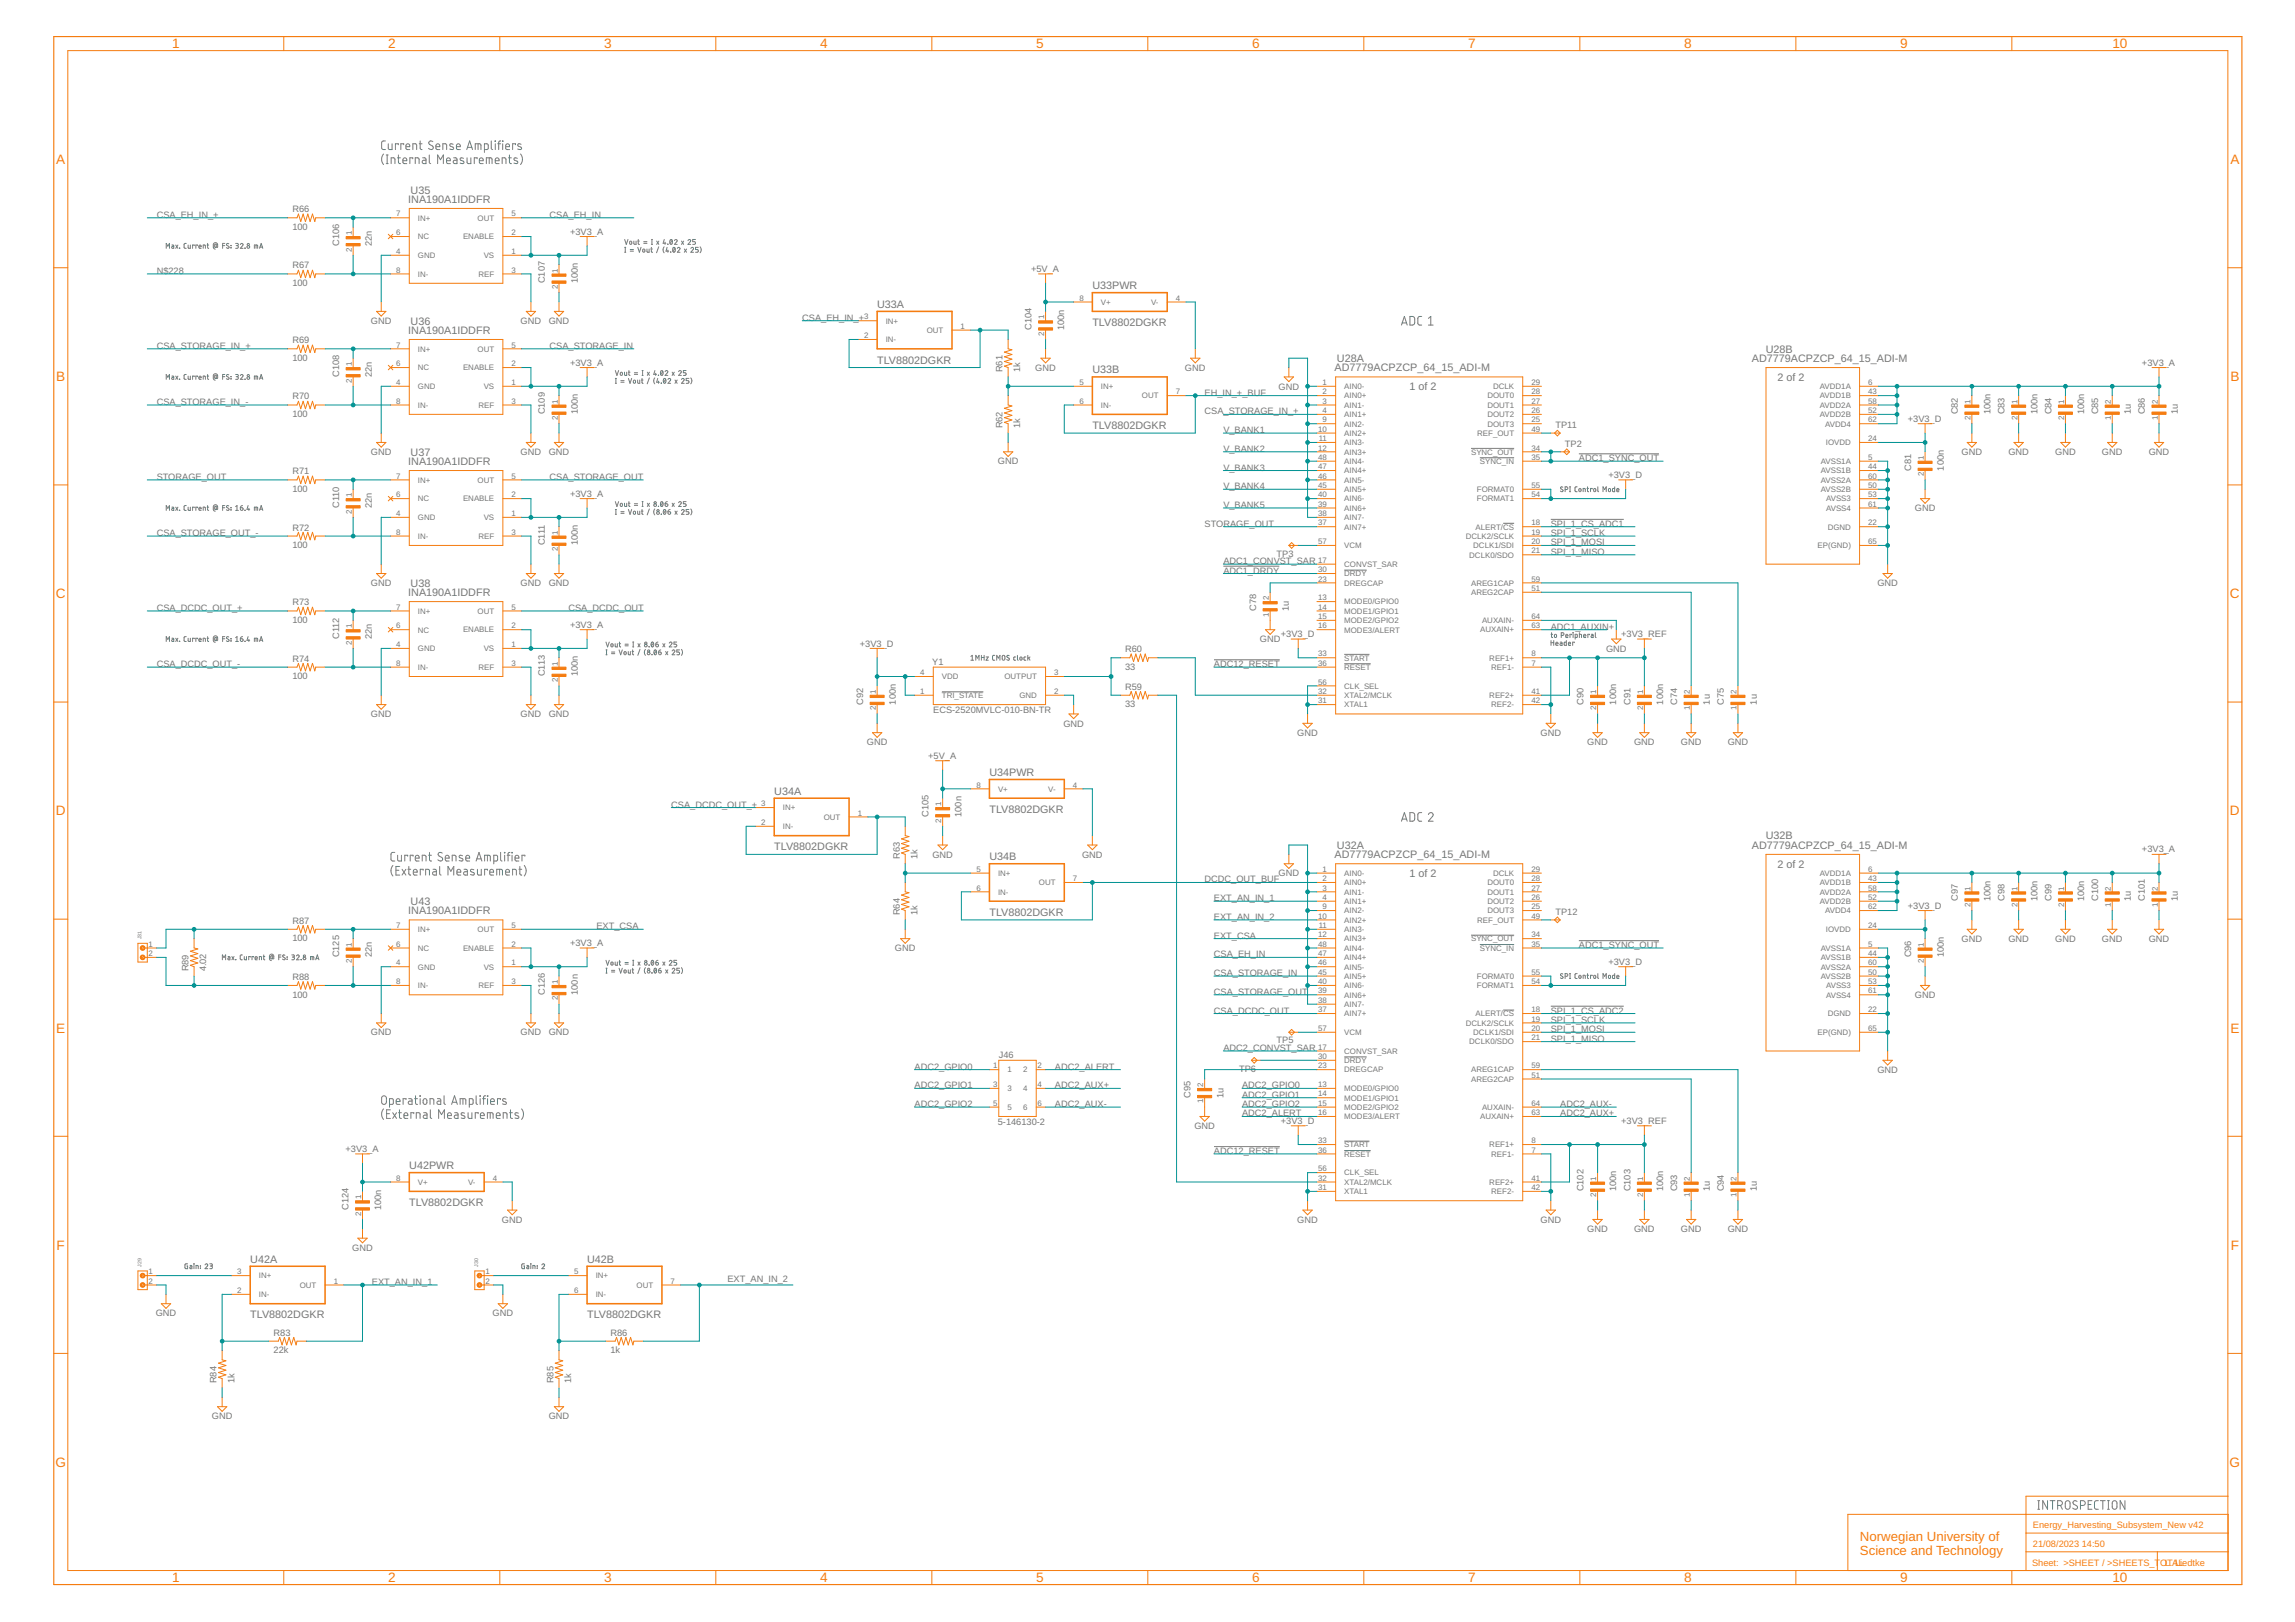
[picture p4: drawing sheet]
<svg xmlns="http://www.w3.org/2000/svg" width="841mm" height="594mm" viewBox="0 0 841 594" stroke-linecap="round" stroke-linejoin="round" font-family="sans-serif">
<defs><g id="words">
<g font-size="5" fill="#f57c10">
<text x="63" y="17.7">1</text>
<text x="142.2" y="17.7">2</text>
<text x="221.4" y="17.7">3</text>
<text x="300.5" y="17.7">4</text>
<text x="379.7" y="17.7">5</text>
<text x="458.8" y="17.7">6</text>
<text x="538" y="17.7">7</text>
<text x="617.1" y="17.7">8</text>
<text x="696.3" y="17.7">9</text>
<text x="774.1" y="17.7">10</text>
<text x="20.6" y="60.1">A</text>
<text x="817.3" y="60.1">A</text>
<text x="20.6" y="139.6">B</text>
<text x="817.3" y="139.6">B</text>
<text x="20.5" y="219.1">C</text>
<text x="817.2" y="219.1">C</text>
<text x="20.5" y="298.6">D</text>
<text x="817.2" y="298.6">D</text>
<text x="20.6" y="378.2">E</text>
<text x="817.3" y="378.2">E</text>
<text x="20.7" y="457.7">F</text>
<text x="817.5" y="457.7">F</text>
<text x="20.3" y="537.2">G</text>
<text x="817.1" y="537.2">G</text>
<text x="63" y="579.6">1</text>
<text x="142.2" y="579.6">2</text>
<text x="221.4" y="579.6">3</text>
<text x="300.5" y="579.6">4</text>
<text x="379.7" y="579.6">5</text>
<text x="458.8" y="579.6">6</text>
<text x="538" y="579.6">7</text>
<text x="617.1" y="579.6">8</text>
<text x="696.3" y="579.6">9</text>
<text x="774.1" y="579.6">10</text>
</g>
<g font-size="4.8" fill="#f57c10">
<text x="681.6" y="564.4">Norwegian University of</text>
<text x="681.6" y="569.5">Science and Technology</text>
</g>
<g font-size="4" fill="#757575">
<text x="150.5" y="70.9">U35</text>
<text x="149.6" y="74.3">INA190A1IDDFR</text>
<text x="400.3" y="105.8">U33PWR</text>
<text x="321.4" y="112.7">U33A</text>
<text x="150.5" y="118.9">U36</text>
<text x="400.3" y="119.5">TLV8802DGKR</text>
<text x="149.6" y="122.3">INA190A1IDDFR</text>
<text x="647.1" y="129.2">U28B</text>
<text x="321.4" y="133.2">TLV8802DGKR</text>
<text x="400.3" y="136.7">U33B</text>
<text x="489.1" y="136">AD7779ACPZCP_64_15_ADI-M</text>
<text x="489.9" y="132.6">U28A</text>
<text x="642" y="132.6">AD7779ACPZCP_64_15_ADI-M</text>
<text x="516.5" y="142.9">1 of 2</text>
<text x="651.4" y="139.5">2 of 2</text>
<text x="400.3" y="157.2">TLV8802DGKR</text>
<text x="150.5" y="166.9">U37</text>
<text x="149.6" y="170.3">INA190A1IDDFR</text>
<text x="150.5" y="214.9">U38</text>
<text x="149.6" y="218.3">INA190A1IDDFR</text>
<text x="362.6" y="284.1">U34PWR</text>
<text x="283.7" y="291">U34A</text>
<text x="362.6" y="297.7">TLV8802DGKR</text>
<text x="283.7" y="311.5">TLV8802DGKR</text>
<text x="489.9" y="310.9">U32A</text>
<text x="642" y="310.9">AD7779ACPZCP_64_15_ADI-M</text>
<text x="647.1" y="307.5">U32B</text>
<text x="362.6" y="315">U34B</text>
<text x="489.1" y="314.3">AD7779ACPZCP_64_15_ADI-M</text>
<text x="651.4" y="317.8">2 of 2</text>
<text x="516.5" y="321.2">1 of 2</text>
<text x="149.6" y="334.9">INA190A1IDDFR</text>
<text x="150.5" y="331.5">U43</text>
<text x="362.6" y="335.5">TLV8802DGKR</text>
<text x="150" y="428.2">U42PWR</text>
<text x="150" y="441.8">TLV8802DGKR</text>
<text x="91.7" y="462.4">U42A</text>
<text x="215.1" y="462.4">U42B</text>
<text x="91.7" y="482.9">TLV8802DGKR</text>
<text x="215.1" y="482.9">TLV8802DGKR</text>
</g>
<g font-size="3.4" fill="#757575">
<text x="107.1" y="77.7">R66</text>
<text x="57.4" y="79.8">CSA_EH_IN_+</text>
<text x="201.4" y="79.8">CSA_EH_IN</text>
<text x="107.1" y="84.2">100</text>
<text x="208.9" y="85.9">+3V3_A</text>
<text x="124.3" y="90.1" transform="rotate(-90 124.3 90.1)">C106</text>
<text x="136.3" y="90.1" transform="rotate(-90 136.3 90.1)">22n</text>
<text x="57.4" y="100.3">N$228</text>
<text x="107.1" y="98.3">R67</text>
<text x="377.9" y="99.7">+5V_A</text>
<text x="107.1" y="104.8">100</text>
<text x="199.7" y="103.8" transform="rotate(-90 199.7 103.8)">C107</text>
<text x="211.7" y="103.8" transform="rotate(-90 211.7 103.8)">100n</text>
<text x="135.9" y="118.7">GND</text>
<text x="190.8" y="118.7">GND</text>
<text x="201.1" y="118.7">GND</text>
<text x="294" y="117.5">CSA_EH_IN_+</text>
<text x="107.1" y="125.7">R69</text>
<text x="378" y="120.9" transform="rotate(-90 378 120.9)">C104</text>
<text x="390" y="120.9" transform="rotate(-90 390 120.9)">100n</text>
<text x="57.4" y="127.8">CSA_STORAGE_IN_+</text>
<text x="201.4" y="127.8">CSA_STORAGE_IN</text>
<text x="107.1" y="132.2">100</text>
<text x="208.9" y="133.9">+3V3_A</text>
<text x="367.4" y="136.3" transform="rotate(-90 367.4 136.3)">R61</text>
<text x="373.9" y="136.3" transform="rotate(-90 373.9 136.3)">1k</text>
<text x="379.4" y="135.8">GND</text>
<text x="434.2" y="135.8">GND</text>
<text x="784.9" y="133.9">+3V3_A</text>
<text x="124.3" y="138.1" transform="rotate(-90 124.3 138.1)">C108</text>
<text x="136.3" y="138.1" transform="rotate(-90 136.3 138.1)">22n</text>
<text x="468.5" y="142.7">GND</text>
<text x="57.4" y="148.3">CSA_STORAGE_IN_-</text>
<text x="107.1" y="146.3">R70</text>
<text x="441.4" y="144.9">EH_IN_+_BUF</text>
<text x="107.1" y="152.8">100</text>
<text x="199.7" y="151.8" transform="rotate(-90 199.7 151.8)">C109</text>
<text x="211.7" y="151.8" transform="rotate(-90 211.7 151.8)">100n</text>
<text x="441.4" y="151.8">CSA_STORAGE_IN_+</text>
<text x="699.1" y="154.5">+3V3_D</text>
<text x="717.5" y="151.8" transform="rotate(-90 717.5 151.8)">C82</text>
<text x="729.5" y="151.8" transform="rotate(-90 729.5 151.8)">100n</text>
<text x="734.6" y="151.8" transform="rotate(-90 734.6 151.8)">C83</text>
<text x="746.6" y="151.8" transform="rotate(-90 746.6 151.8)">100n</text>
<text x="751.8" y="151.8" transform="rotate(-90 751.8 151.8)">C84</text>
<text x="763.8" y="151.8" transform="rotate(-90 763.8 151.8)">100n</text>
<text x="768.9" y="151.8" transform="rotate(-90 768.9 151.8)">C85</text>
<text x="780.9" y="151.8" transform="rotate(-90 780.9 151.8)">1u</text>
<text x="786" y="151.8" transform="rotate(-90 786 151.8)">C86</text>
<text x="798.1" y="151.8" transform="rotate(-90 798.1 151.8)">1u</text>
<text x="367.4" y="156.9" transform="rotate(-90 367.4 156.9)">R62</text>
<text x="373.9" y="156.9" transform="rotate(-90 373.9 156.9)">1k</text>
<text x="448.3" y="158.6">V_BANK1</text>
<text x="570" y="156.9">TP11</text>
<text x="135.9" y="166.7">GND</text>
<text x="190.8" y="166.7">GND</text>
<text x="201.1" y="166.7">GND</text>
<text x="448.3" y="165.5">V_BANK2</text>
<text x="573.5" y="163.8">TP2</text>
<text x="718.8" y="166.7">GND</text>
<text x="736" y="166.7">GND</text>
<text x="753.1" y="166.7">GND</text>
<text x="770.3" y="166.7">GND</text>
<text x="787.4" y="166.7">GND</text>
<text x="107.1" y="173.7">R71</text>
<text x="365.7" y="170.1">GND</text>
<text x="448.3" y="172.3">V_BANK3</text>
<text x="578.6" y="168.9">ADC1_SYNC_OUT</text>
<text x="700.3" y="172.3" transform="rotate(-90 700.3 172.3)">C81</text>
<text x="712.3" y="172.3" transform="rotate(-90 712.3 172.3)">100n</text>
<text x="57.4" y="175.8">STORAGE_OUT</text>
<text x="201.4" y="175.8">CSA_STORAGE_OUT</text>
<text x="448.3" y="179.2">V_BANK4</text>
<text x="589.4" y="175.1">+3V3_D</text>
<text x="107.1" y="180.2">100</text>
<text x="208.9" y="181.9">+3V3_A</text>
<text x="124.3" y="186.1" transform="rotate(-90 124.3 186.1)">C110</text>
<text x="136.3" y="186.1" transform="rotate(-90 136.3 186.1)">22n</text>
<text x="448.3" y="186.1">V_BANK5</text>
<text x="701.7" y="187.2">GND</text>
<text x="57.4" y="196.3">CSA_STORAGE_OUT_-</text>
<text x="107.1" y="194.3">R72</text>
<text x="441.4" y="192.9">STORAGE_OUT</text>
<text x="568.3" y="192.9">SPI_1_CS_ADC1</text>
<text x="568.3" y="196.3">SPI_1_SCLK</text>
<text x="107.1" y="200.8">100</text>
<text x="199.7" y="199.8" transform="rotate(-90 199.7 199.8)">C111</text>
<text x="211.7" y="199.8" transform="rotate(-90 211.7 199.8)">100n</text>
<text x="467.8" y="203.9">TP3</text>
<text x="568.3" y="199.8">SPI_1_MOSI</text>
<text x="568.3" y="203.2">SPI_1_MISO</text>
<text x="448.3" y="206.6">ADC1_CONVST_SAR</text>
<text x="135.9" y="214.7">GND</text>
<text x="190.8" y="214.7">GND</text>
<text x="201.1" y="214.7">GND</text>
<text x="448.3" y="210.1">ADC1_DRDY</text>
<text x="688" y="214.7">GND</text>
<text x="107.1" y="221.8">R73</text>
<text x="57.4" y="223.8">CSA_DCDC_OUT_+</text>
<text x="208.3" y="223.8">CSA_DCDC_OUT</text>
<text x="460.3" y="223.8" transform="rotate(-90 460.3 223.8)">C78</text>
<text x="472.3" y="223.8" transform="rotate(-90 472.3 223.8)">1u</text>
<text x="107.1" y="228.2">100</text>
<text x="208.9" y="229.9">+3V3_A</text>
<text x="469.4" y="233.4">+3V3_D</text>
<text x="568.3" y="230.6">ADC1_AUXIN+</text>
<text x="594.1" y="233.4">+3V3_REF</text>
<text x="124.3" y="234.1" transform="rotate(-90 124.3 234.1)">C112</text>
<text x="136.3" y="234.1" transform="rotate(-90 136.3 234.1)">22n</text>
<text x="315.1" y="236.8">+3V3_D</text>
<text x="412.3" y="238.9">R60</text>
<text x="461.7" y="235.2">GND</text>
<text x="588.5" y="238.7">GND</text>
<text x="57.4" y="244.3">CSA_DCDC_OUT_-</text>
<text x="107.1" y="242.3">R74</text>
<text x="341.6" y="243.6">Y1</text>
<text x="412.3" y="245.4">33</text>
<text x="444.9" y="244.3">ADC12_RESET</text>
<text x="107.1" y="248.8">100</text>
<text x="199.7" y="247.8" transform="rotate(-90 199.7 247.8)">C113</text>
<text x="211.7" y="247.8" transform="rotate(-90 211.7 247.8)">100n</text>
<text x="412.3" y="252.6">R59</text>
<text x="135.9" y="262.7">GND</text>
<text x="190.8" y="262.7">GND</text>
<text x="201.1" y="262.7">GND</text>
<text x="316.3" y="258.1" transform="rotate(-90 316.3 258.1)">C92</text>
<text x="328.3" y="258.1" transform="rotate(-90 328.3 258.1)">100n</text>
<text x="342" y="261.2">ECS-2520MVLC-010-BN-TR</text>
<text x="412.3" y="259.1">33</text>
<text x="580.3" y="258.1" transform="rotate(-90 580.3 258.1)">C90</text>
<text x="592.3" y="258.1" transform="rotate(-90 592.3 258.1)">100n</text>
<text x="597.5" y="258.1" transform="rotate(-90 597.5 258.1)">C91</text>
<text x="609.5" y="258.1" transform="rotate(-90 609.5 258.1)">100n</text>
<text x="614.6" y="258.1" transform="rotate(-90 614.6 258.1)">C74</text>
<text x="626.6" y="258.1" transform="rotate(-90 626.6 258.1)">1u</text>
<text x="631.7" y="258.1" transform="rotate(-90 631.7 258.1)">C75</text>
<text x="643.8" y="258.1" transform="rotate(-90 643.8 258.1)">1u</text>
<text x="389.7" y="266.1">GND</text>
<text x="475.4" y="269.5">GND</text>
<text x="564.5" y="269.5">GND</text>
<text x="317.7" y="273">GND</text>
<text x="581.7" y="273">GND</text>
<text x="598.8" y="273">GND</text>
<text x="616" y="273">GND</text>
<text x="633.1" y="273">GND</text>
<text x="340.1" y="277.9">+5V_A</text>
<text x="246" y="295.8">CSA_DCDC_OUT_+</text>
<text x="340.3" y="299.2" transform="rotate(-90 340.3 299.2)">C105</text>
<text x="352.3" y="299.2" transform="rotate(-90 352.3 299.2)">100n</text>
<text x="329.7" y="314.6" transform="rotate(-90 329.7 314.6)">R63</text>
<text x="336.2" y="314.6" transform="rotate(-90 336.2 314.6)">1k</text>
<text x="341.7" y="314.1">GND</text>
<text x="396.5" y="314.1">GND</text>
<text x="784.9" y="312.2">+3V3_A</text>
<text x="441.4" y="323.2">DCDC_OUT_BUF</text>
<text x="468.5" y="321">GND</text>
<text x="329.7" y="335.2" transform="rotate(-90 329.7 335.2)">R64</text>
<text x="336.2" y="335.2" transform="rotate(-90 336.2 335.2)">1k</text>
<text x="444.9" y="330.1">EXT_AN_IN_1</text>
<text x="570" y="335.2">TP12</text>
<text x="699.1" y="332.8">+3V3_D</text>
<text x="717.5" y="330.1" transform="rotate(-90 717.5 330.1)">C97</text>
<text x="729.5" y="330.1" transform="rotate(-90 729.5 330.1)">100n</text>
<text x="734.6" y="330.1" transform="rotate(-90 734.6 330.1)">C98</text>
<text x="746.6" y="330.1" transform="rotate(-90 746.6 330.1)">100n</text>
<text x="751.8" y="330.1" transform="rotate(-90 751.8 330.1)">C99</text>
<text x="763.8" y="330.1" transform="rotate(-90 763.8 330.1)">100n</text>
<text x="768.9" y="330.1" transform="rotate(-90 768.9 330.1)">C100</text>
<text x="780.9" y="330.1" transform="rotate(-90 780.9 330.1)">1u</text>
<text x="786" y="330.1" transform="rotate(-90 786 330.1)">C101</text>
<text x="798.1" y="330.1" transform="rotate(-90 798.1 330.1)">1u</text>
<text x="107.1" y="338.3">R87</text>
<text x="218.6" y="340.4">EXT_CSA</text>
<text x="444.9" y="336.9">EXT_AN_IN_2</text>
<text x="107.1" y="344.8">100</text>
<text x="208.9" y="346.5">+3V3_A</text>
<text x="444.9" y="343.8">EXT_CSA</text>
<text x="578.6" y="347.2">ADC1_SYNC_OUT</text>
<text x="718.8" y="345">GND</text>
<text x="736" y="345">GND</text>
<text x="753.1" y="345">GND</text>
<text x="770.3" y="345">GND</text>
<text x="787.4" y="345">GND</text>
<text x="124.3" y="350.6" transform="rotate(-90 124.3 350.6)">C125</text>
<text x="136.3" y="350.6" transform="rotate(-90 136.3 350.6)">22n</text>
<text x="328" y="348.4">GND</text>
<text x="444.9" y="350.6">CSA_EH_IN</text>
<text x="589.4" y="353.4">+3V3_D</text>
<text x="700.3" y="350.6" transform="rotate(-90 700.3 350.6)">C96</text>
<text x="712.3" y="350.6" transform="rotate(-90 712.3 350.6)">100n</text>
<text x="69.1" y="355.8" transform="rotate(-90 69.1 355.8)">R89</text>
<text x="75.6" y="355.8" transform="rotate(-90 75.6 355.8)">4.02</text>
<text x="107.1" y="358.9">R88</text>
<text x="444.9" y="357.5">CSA_STORAGE_IN</text>
<text x="107.1" y="365.4">100</text>
<text x="199.7" y="364.4" transform="rotate(-90 199.7 364.4)">C126</text>
<text x="211.7" y="364.4" transform="rotate(-90 211.7 364.4)">100n</text>
<text x="444.9" y="364.4">CSA_STORAGE_OUT</text>
<text x="701.7" y="365.5">GND</text>
<text x="444.9" y="371.2">CSA_DCDC_OUT</text>
<text x="568.3" y="371.2">SPI_1_CS_ADC2</text>
<text x="568.3" y="374.6">SPI_1_SCLK</text>
<text x="135.9" y="379.3">GND</text>
<text x="190.8" y="379.3">GND</text>
<text x="201.1" y="379.3">GND</text>
<text x="467.8" y="382.2">TP5</text>
<text x="568.3" y="378.1">SPI_1_MOSI</text>
<text x="568.3" y="381.5">SPI_1_MISO</text>
<text x="366" y="387.7">J46</text>
<text x="448.3" y="384.9">ADC2_CONVST_SAR</text>
<text x="335.2" y="391.8">ADC2_GPIO0</text>
<text x="386.6" y="391.8">ADC2_ALERT</text>
<text x="454.1" y="392.5">TP6</text>
<text x="688" y="393">GND</text>
<text x="335.2" y="398.6">ADC2_GPIO1</text>
<text x="386.6" y="398.6">ADC2_AUX+</text>
<text x="455.2" y="398.6">ADC2_GPIO0</text>
<text x="335.2" y="405.5">ADC2_GPIO2</text>
<text x="386.6" y="405.5">ADC2_AUX-</text>
<text x="436.3" y="402.1" transform="rotate(-90 436.3 402.1)">C95</text>
<text x="448.3" y="402.1" transform="rotate(-90 448.3 402.1)">1u</text>
<text x="455.2" y="402.1">ADC2_GPIO1</text>
<text x="455.2" y="405.5">ADC2_GPIO2</text>
<text x="571.7" y="405.5">ADC2_AUX-</text>
<text x="365.7" y="412">5-146130-2</text>
<text x="437.7" y="413.5">GND</text>
<text x="455.2" y="408.9">ADC2_ALERT</text>
<text x="469.4" y="411.7">+3V3_D</text>
<text x="571.7" y="408.9">ADC2_AUX+</text>
<text x="594.1" y="411.7">+3V3_REF</text>
<text x="126.6" y="422">+3V3_A</text>
<text x="444.9" y="422.6">ADC12_RESET</text>
<text x="580.3" y="436.4" transform="rotate(-90 580.3 436.4)">C102</text>
<text x="592.3" y="436.4" transform="rotate(-90 592.3 436.4)">100n</text>
<text x="597.5" y="436.4" transform="rotate(-90 597.5 436.4)">C103</text>
<text x="609.5" y="436.4" transform="rotate(-90 609.5 436.4)">100n</text>
<text x="614.6" y="436.4" transform="rotate(-90 614.6 436.4)">C93</text>
<text x="626.6" y="436.4" transform="rotate(-90 626.6 436.4)">1u</text>
<text x="631.7" y="436.4" transform="rotate(-90 631.7 436.4)">C94</text>
<text x="643.8" y="436.4" transform="rotate(-90 643.8 436.4)">1u</text>
<text x="127.7" y="443.2" transform="rotate(-90 127.7 443.2)">C124</text>
<text x="139.7" y="443.2" transform="rotate(-90 139.7 443.2)">100n</text>
<text x="183.9" y="447.8">GND</text>
<text x="475.4" y="447.8">GND</text>
<text x="564.5" y="447.8">GND</text>
<text x="581.7" y="451.3">GND</text>
<text x="598.8" y="451.3">GND</text>
<text x="616" y="451.3">GND</text>
<text x="633.1" y="451.3">GND</text>
<text x="129.1" y="458.1">GND</text>
<text x="136.3" y="470.6">EXT_AN_IN_1</text>
<text x="266.6" y="469.5">EXT_AN_IN_2</text>
<text x="57.1" y="482.1">GND</text>
<text x="180.5" y="482.1">GND</text>
<text x="100.3" y="489.2">R83</text>
<text x="223.7" y="489.2">R86</text>
<text x="100.3" y="495.7">22k</text>
<text x="223.7" y="495.7">1k</text>
<text x="79.4" y="506.6" transform="rotate(-90 79.4 506.6)">R84</text>
<text x="85.9" y="506.6" transform="rotate(-90 85.9 506.6)">1k</text>
<text x="202.8" y="506.6" transform="rotate(-90 202.8 506.6)">R85</text>
<text x="209.3" y="506.6" transform="rotate(-90 209.3 506.6)">1k</text>
<text x="77.6" y="519.8">GND</text>
<text x="201.1" y="519.8">GND</text>
</g>
<g font-size="3.4" fill="#f57c10">
<text x="745" y="559.8">Energy_Harvesting_Subsystem_New v42</text>
<text x="745" y="566.7">21/08/2023</text>
<text x="762.9" y="566.7">14:50</text>
<text x="744.7" y="573.7">Sheet: &gt;SHEET / &gt;SHEETS_TOLT.ALLiedtke</text>
</g>
<g font-size="2.9" fill="#757575">
<text x="145.2" y="79.3">7</text>
<text x="153.1" y="80.8">IN+</text>
<text x="175" y="80.8">OUT</text>
<text x="187.4" y="79.3">5</text>
<text x="128.9" y="86.1" transform="rotate(-90 128.9 86.1)">1</text>
<text x="145.2" y="86.1">6</text>
<text x="153.1" y="87.7">NC</text>
<text x="169.7" y="87.6">ENABLE</text>
<text x="187.4" y="86.1">2</text>
<text x="128.9" y="92.1" transform="rotate(-90 128.9 92.1)">2</text>
<text x="145.2" y="93">4</text>
<text x="153.1" y="94.5">GND</text>
<text x="177.3" y="94.5">VS</text>
<text x="187.4" y="93">1</text>
<text x="145.2" y="99.9">8</text>
<text x="153.1" y="101.4">IN-</text>
<text x="175.3" y="101.4">REF</text>
<text x="187.4" y="99.9">3</text>
<text x="204.4" y="99.9" transform="rotate(-90 204.4 99.9)">1</text>
<text x="204.4" y="105.9" transform="rotate(-90 204.4 105.9)">2</text>
<text x="395.5" y="110.1">8</text>
<text x="403.5" y="111.7">V+</text>
<text x="421.8" y="111.7">V-</text>
<text x="430.9" y="110.1">4</text>
<text x="316.7" y="117">3</text>
<text x="324.6" y="118.5">IN+</text>
<text x="382.7" y="117" transform="rotate(-90 382.7 117)">1</text>
<text x="316.7" y="123.9">2</text>
<text x="324.6" y="125.4">IN-</text>
<text x="339.6" y="121.9">OUT</text>
<text x="352" y="120.4">1</text>
<text x="382.7" y="123" transform="rotate(-90 382.7 123)">2</text>
<text x="145.2" y="127.3">7</text>
<text x="153.1" y="128.8">IN+</text>
<text x="175" y="128.8">OUT</text>
<text x="187.4" y="127.3">5</text>
<text x="128.9" y="134.1" transform="rotate(-90 128.9 134.1)">1</text>
<text x="145.2" y="134.1">6</text>
<text x="153.1" y="135.7">NC</text>
<text x="169.7" y="135.7">ENABLE</text>
<text x="187.4" y="134.1">2</text>
<text x="128.9" y="140.1" transform="rotate(-90 128.9 140.1)">2</text>
<text x="145.2" y="141">4</text>
<text x="153.1" y="142.5">GND</text>
<text x="177.3" y="142.5">VS</text>
<text x="187.4" y="141">1</text>
<text x="395.5" y="141">5</text>
<text x="403.5" y="142.5">IN+</text>
<text x="484.7" y="141">1</text>
<text x="492.6" y="142.5">AIN0-</text>
<text x="547.1" y="142.5">DCLK</text>
<text x="561.2" y="141">29</text>
<text x="666.9" y="142.5">AVDD1A</text>
<text x="684.6" y="141">6</text>
<text x="145.2" y="147.9">8</text>
<text x="153.1" y="149.4">IN-</text>
<text x="175.3" y="149.4">REF</text>
<text x="187.4" y="147.9">3</text>
<text x="204.4" y="147.9" transform="rotate(-90 204.4 147.9)">1</text>
<text x="395.5" y="147.9">6</text>
<text x="403.5" y="149.4">IN-</text>
<text x="418.5" y="145.9">OUT</text>
<text x="430.9" y="144.4">7</text>
<text x="484.7" y="147.9">3</text>
<text x="484.7" y="144.4">2</text>
<text x="492.6" y="149.4">AIN1-</text>
<text x="492.6" y="145.9">AIN0+</text>
<text x="545.1" y="145.9">DOUT0</text>
<text x="545.1" y="149.4">DOUT1</text>
<text x="561.2" y="144.4">28</text>
<text x="561.2" y="147.9">27</text>
<text x="666.9" y="145.9">AVDD1B</text>
<text x="666.9" y="149.4">AVDD2A</text>
<text x="684.6" y="144.4">43</text>
<text x="684.6" y="147.9">58</text>
<text x="722.1" y="147.9" transform="rotate(-90 722.1 147.9)">1</text>
<text x="739.3" y="147.9" transform="rotate(-90 739.3 147.9)">1</text>
<text x="756.4" y="147.9" transform="rotate(-90 756.4 147.9)">1</text>
<text x="773.6" y="147.9" transform="rotate(-90 773.6 147.9)">2</text>
<text x="790.7" y="147.9" transform="rotate(-90 790.7 147.9)">2</text>
<text x="204.4" y="153.9" transform="rotate(-90 204.4 153.9)">2</text>
<text x="484.7" y="151.3">4</text>
<text x="484.7" y="154.7">9</text>
<text x="492.6" y="152.8">AIN1+</text>
<text x="545.1" y="152.8">DOUT2</text>
<text x="561.2" y="151.3">26</text>
<text x="561.2" y="154.7">25</text>
<text x="666.9" y="152.8">AVDD2B</text>
<text x="684.6" y="151.3">52</text>
<text x="684.6" y="154.7">62</text>
<text x="722.1" y="153.9" transform="rotate(-90 722.1 153.9)">2</text>
<text x="739.3" y="153.9" transform="rotate(-90 739.3 153.9)">2</text>
<text x="756.4" y="153.9" transform="rotate(-90 756.4 153.9)">2</text>
<text x="773.6" y="153.9" transform="rotate(-90 773.6 153.9)">1</text>
<text x="790.7" y="153.9" transform="rotate(-90 790.7 153.9)">1</text>
<text x="483.1" y="158.1">10</text>
<text x="483.3" y="161.6">11</text>
<text x="492.6" y="156.2">AIN2-</text>
<text x="492.6" y="159.7">AIN2+</text>
<text x="541.3" y="159.7">REF_OUT</text>
<text x="545.1" y="156.2">DOUT3</text>
<text x="561.2" y="158.1">49</text>
<text x="668.9" y="156.2">AVDD4</text>
<text x="684.6" y="161.6">24</text>
<text x="483.1" y="165">12</text>
<text x="492.6" y="163.1">AIN3-</text>
<text x="492.6" y="166.5">AIN3+</text>
<text x="539.1" y="166.5">SYNC_OUT</text>
<text x="561.2" y="165">34</text>
<text x="669.1" y="163.1">IOVDD</text>
<text x="483.1" y="168.4">48</text>
<text x="483.1" y="171.9">47</text>
<text x="492.6" y="169.9">AIN4-</text>
<text x="492.6" y="173.4">AIN4+</text>
<text x="542.3" y="169.9">SYNC_IN</text>
<text x="561.2" y="168.4">35</text>
<text x="667.2" y="169.9">AVSS1A</text>
<text x="667.2" y="173.4">AVSS1B</text>
<text x="684.6" y="168.4">5</text>
<text x="684.6" y="171.9">44</text>
<text x="705" y="168.4" transform="rotate(-90 705 168.4)">1</text>
<text x="145.2" y="175.3">7</text>
<text x="153.1" y="176.8">IN+</text>
<text x="175" y="176.8">OUT</text>
<text x="187.4" y="175.3">5</text>
<text x="483.1" y="175.3">46</text>
<text x="483.1" y="178.7">45</text>
<text x="492.6" y="176.8">AIN5-</text>
<text x="561.2" y="178.7">55</text>
<text x="667.2" y="176.8">AVSS2A</text>
<text x="684.6" y="175.3">60</text>
<text x="684.6" y="178.7">50</text>
<text x="705" y="174.4" transform="rotate(-90 705 174.4)">2</text>
<text x="128.9" y="182.2" transform="rotate(-90 128.9 182.2)">1</text>
<text x="145.2" y="182.2">6</text>
<text x="153.1" y="183.7">NC</text>
<text x="169.7" y="183.7">ENABLE</text>
<text x="187.4" y="182.2">2</text>
<text x="483.1" y="182.2">40</text>
<text x="483.1" y="185.6">39</text>
<text x="492.6" y="180.2">AIN5+</text>
<text x="492.6" y="183.7">AIN6-</text>
<text x="541.2" y="180.2">FORMAT0</text>
<text x="541.2" y="183.7">FORMAT1</text>
<text x="561.2" y="182.2">54</text>
<text x="667.2" y="180.2">AVSS2B</text>
<text x="669.2" y="183.7">AVSS3</text>
<text x="684.6" y="182.2">53</text>
<text x="684.6" y="185.6">61</text>
<text x="128.9" y="188.1" transform="rotate(-90 128.9 188.1)">2</text>
<text x="145.2" y="189">4</text>
<text x="153.1" y="190.5">GND</text>
<text x="177.3" y="190.5">VS</text>
<text x="187.4" y="189">1</text>
<text x="483.1" y="189">38</text>
<text x="492.6" y="187.1">AIN6+</text>
<text x="492.6" y="190.5">AIN7-</text>
<text x="669.2" y="187.1">AVSS4</text>
<text x="145.2" y="195.9">8</text>
<text x="153.1" y="197.4">IN-</text>
<text x="175.3" y="197.4">REF</text>
<text x="187.4" y="195.9">3</text>
<text x="204.4" y="195.9" transform="rotate(-90 204.4 195.9)">1</text>
<text x="483.1" y="192.4">37</text>
<text x="492.6" y="193.9">AIN7+</text>
<text x="537.1" y="197.4">DCLK2/SCLK</text>
<text x="540.8" y="193.9">ALERT/CS</text>
<text x="561.2" y="192.4">18</text>
<text x="561.2" y="195.9">19</text>
<text x="669.8" y="193.9">DGND</text>
<text x="684.6" y="192.4">22</text>
<text x="204.4" y="201.9" transform="rotate(-90 204.4 201.9)">2</text>
<text x="483.1" y="199.3">57</text>
<text x="492.6" y="200.8">VCM</text>
<text x="539.9" y="200.8">DCLK1/SDI</text>
<text x="561.2" y="202.7">21</text>
<text x="561.2" y="199.3">20</text>
<text x="666.1" y="200.8">EP(GND)</text>
<text x="684.6" y="199.3">65</text>
<text x="483.1" y="206.2">17</text>
<text x="483.1" y="209.6">30</text>
<text x="492.6" y="207.7">CONVST_SAR</text>
<text x="538.4" y="204.2">DCLK0/SDO</text>
<text x="483.1" y="213">23</text>
<text x="492.6" y="211.1">DRDY</text>
<text x="492.6" y="214.5">DREGCAP</text>
<text x="539.1" y="214.5">AREG1CAP</text>
<text x="561.2" y="213">59</text>
<text x="465" y="219.9" transform="rotate(-90 465 219.9)">2</text>
<text x="483.1" y="219.9">13</text>
<text x="492.6" y="221.4">MODE0/GPIO0</text>
<text x="539.1" y="217.9">AREG2CAP</text>
<text x="561.2" y="216.4">51</text>
<text x="145.2" y="223.3">7</text>
<text x="153.1" y="224.8">IN+</text>
<text x="175" y="224.8">OUT</text>
<text x="187.4" y="223.3">5</text>
<text x="465" y="225.9" transform="rotate(-90 465 225.9)">1</text>
<text x="483.1" y="223.3">14</text>
<text x="483.1" y="226.7">15</text>
<text x="492.6" y="224.8">MODE1/GPIO1</text>
<text x="561.2" y="226.7">64</text>
<text x="128.9" y="230.2" transform="rotate(-90 128.9 230.2)">1</text>
<text x="145.2" y="230.2">6</text>
<text x="153.1" y="231.7">NC</text>
<text x="169.7" y="231.7">ENABLE</text>
<text x="187.4" y="230.2">2</text>
<text x="483.1" y="230.2">16</text>
<text x="492.6" y="228.2">MODE2/GPIO2</text>
<text x="492.6" y="231.7">MODE3/ALERT</text>
<text x="542.4" y="231.7">AUXAIN+</text>
<text x="543.1" y="228.2">AUXAIN-</text>
<text x="561.2" y="230.2">63</text>
<text x="128.9" y="236.2" transform="rotate(-90 128.9 236.2)">2</text>
<text x="145.2" y="237">4</text>
<text x="153.1" y="238.5">GND</text>
<text x="177.3" y="238.5">VS</text>
<text x="187.4" y="237">1</text>
<text x="145.2" y="243.9">8</text>
<text x="153.1" y="245.4">IN-</text>
<text x="175.3" y="245.4">REF</text>
<text x="187.4" y="243.9">3</text>
<text x="204.4" y="243.9" transform="rotate(-90 204.4 243.9)">1</text>
<text x="483.1" y="243.9">36</text>
<text x="483.1" y="240.4">33</text>
<text x="492.6" y="245.4">RESET</text>
<text x="492.6" y="241.9">START</text>
<text x="545.8" y="241.9">REF1+</text>
<text x="546.5" y="245.4">REF1-</text>
<text x="561.2" y="243.9">7</text>
<text x="561.2" y="240.4">8</text>
<text x="204.4" y="249.9" transform="rotate(-90 204.4 249.9)">2</text>
<text x="337.2" y="247.3">4</text>
<text x="345.2" y="248.8">VDD</text>
<text x="368.1" y="248.8">OUTPUT</text>
<text x="386.3" y="247.3">3</text>
<text x="483.1" y="250.7">56</text>
<text x="321" y="254.2" transform="rotate(-90 321 254.2)">1</text>
<text x="337.2" y="254.2">1</text>
<text x="345.2" y="255.7">TRI_STATE</text>
<text x="373.6" y="255.7">GND</text>
<text x="386.3" y="254.2">2</text>
<text x="483.1" y="257.6">31</text>
<text x="483.1" y="254.2">32</text>
<text x="492.6" y="252.2">CLK_SEL</text>
<text x="492.6" y="255.7">XTAL2/MCLK</text>
<text x="545.8" y="255.7">REF2+</text>
<text x="561.2" y="254.2">41</text>
<text x="561.2" y="257.6">42</text>
<text x="585" y="254.2" transform="rotate(-90 585 254.2)">1</text>
<text x="602.1" y="254.2" transform="rotate(-90 602.1 254.2)">1</text>
<text x="619.3" y="254.2" transform="rotate(-90 619.3 254.2)">2</text>
<text x="636.4" y="254.2" transform="rotate(-90 636.4 254.2)">2</text>
<text x="321" y="260.2" transform="rotate(-90 321 260.2)">2</text>
<text x="492.6" y="259.1">XTAL1</text>
<text x="546.5" y="259.1">REF2-</text>
<text x="585" y="260.2" transform="rotate(-90 585 260.2)">2</text>
<text x="602.1" y="260.2" transform="rotate(-90 602.1 260.2)">2</text>
<text x="619.3" y="260.2" transform="rotate(-90 619.3 260.2)">1</text>
<text x="636.4" y="260.2" transform="rotate(-90 636.4 260.2)">1</text>
<text x="357.8" y="288.4">8</text>
<text x="365.7" y="290">V+</text>
<text x="384.1" y="289.9">V-</text>
<text x="393.2" y="288.4">4</text>
<text x="279" y="295.3">3</text>
<text x="286.9" y="296.8">IN+</text>
<text x="314.3" y="298.7">1</text>
<text x="345" y="295.3" transform="rotate(-90 345 295.3)">1</text>
<text x="279" y="302.2">2</text>
<text x="286.9" y="303.7">IN-</text>
<text x="301.9" y="300.2">OUT</text>
<text x="345" y="301.3" transform="rotate(-90 345 301.3)">2</text>
<text x="357.8" y="319.3">5</text>
<text x="365.7" y="320.8">IN+</text>
<text x="393.2" y="322.7">7</text>
<text x="484.7" y="319.3">1</text>
<text x="484.7" y="322.7">2</text>
<text x="492.6" y="320.8">AIN0-</text>
<text x="547.1" y="320.8">DCLK</text>
<text x="561.2" y="322.7">28</text>
<text x="561.2" y="319.3">29</text>
<text x="666.9" y="320.8">AVDD1A</text>
<text x="684.6" y="319.3">6</text>
<text x="684.6" y="322.7">43</text>
<text x="357.8" y="326.2">6</text>
<text x="365.7" y="327.7">IN-</text>
<text x="380.7" y="324.2">OUT</text>
<text x="484.7" y="326.2">3</text>
<text x="484.7" y="329.6">4</text>
<text x="492.6" y="327.7">AIN1-</text>
<text x="492.6" y="324.2">AIN0+</text>
<text x="545.1" y="324.2">DOUT0</text>
<text x="545.1" y="327.7">DOUT1</text>
<text x="561.2" y="326.2">27</text>
<text x="561.2" y="329.6">26</text>
<text x="666.9" y="324.2">AVDD1B</text>
<text x="666.9" y="327.7">AVDD2A</text>
<text x="684.6" y="326.2">58</text>
<text x="684.6" y="329.6">52</text>
<text x="722.1" y="326.2" transform="rotate(-90 722.1 326.2)">1</text>
<text x="739.3" y="326.2" transform="rotate(-90 739.3 326.2)">1</text>
<text x="756.4" y="326.2" transform="rotate(-90 756.4 326.2)">1</text>
<text x="773.6" y="326.2" transform="rotate(-90 773.6 326.2)">2</text>
<text x="790.7" y="326.2" transform="rotate(-90 790.7 326.2)">2</text>
<text x="484.7" y="333">9</text>
<text x="492.6" y="331.1">AIN1+</text>
<text x="492.6" y="334.5">AIN2-</text>
<text x="545.1" y="331.1">DOUT2</text>
<text x="545.1" y="334.5">DOUT3</text>
<text x="561.2" y="333">25</text>
<text x="666.9" y="331.1">AVDD2B</text>
<text x="668.9" y="334.5">AVDD4</text>
<text x="684.6" y="333">62</text>
<text x="722.1" y="332.2" transform="rotate(-90 722.1 332.2)">2</text>
<text x="739.3" y="332.2" transform="rotate(-90 739.3 332.2)">2</text>
<text x="756.4" y="332.2" transform="rotate(-90 756.4 332.2)">2</text>
<text x="773.6" y="332.2" transform="rotate(-90 773.6 332.2)">1</text>
<text x="790.7" y="332.2" transform="rotate(-90 790.7 332.2)">1</text>
<text x="145.2" y="339.9">7</text>
<text x="153.1" y="341.4">IN+</text>
<text x="175" y="341.4">OUT</text>
<text x="187.4" y="339.9">5</text>
<text x="483.1" y="336.4">10</text>
<text x="483.3" y="339.9">11</text>
<text x="492.6" y="338">AIN2+</text>
<text x="492.6" y="341.4">AIN3-</text>
<text x="541.3" y="337.9">REF_OUT</text>
<text x="561.2" y="336.4">49</text>
<text x="669.1" y="341.4">IOVDD</text>
<text x="684.6" y="339.9">24</text>
<text x="54.5" y="346.7">1</text>
<text x="128.9" y="346.7" transform="rotate(-90 128.9 346.7)">1</text>
<text x="145.2" y="346.7">6</text>
<text x="187.4" y="346.7">2</text>
<text x="483.1" y="343.3">12</text>
<text x="483.1" y="346.7">48</text>
<text x="492.6" y="344.8">AIN3+</text>
<text x="539.1" y="344.8">SYNC_OUT</text>
<text x="561.2" y="343.3">34</text>
<text x="561.2" y="346.7">35</text>
<text x="684.6" y="346.7">5</text>
<text x="705" y="346.7" transform="rotate(-90 705 346.7)">1</text>
<text x="54.5" y="350.2">2</text>
<text x="128.9" y="352.7" transform="rotate(-90 128.9 352.7)">2</text>
<text x="145.2" y="353.6">4</text>
<text x="153.1" y="348.2">NC</text>
<text x="169.7" y="348.2">ENABLE</text>
<text x="187.4" y="353.6">1</text>
<text x="483.1" y="350.2">47</text>
<text x="483.1" y="353.6">46</text>
<text x="492.6" y="348.2">AIN4-</text>
<text x="492.6" y="351.7">AIN4+</text>
<text x="542.3" y="348.2">SYNC_IN</text>
<text x="667.2" y="348.2">AVSS1A</text>
<text x="667.2" y="351.7">AVSS1B</text>
<text x="684.6" y="350.2">44</text>
<text x="684.6" y="353.6">60</text>
<text x="705" y="352.7" transform="rotate(-90 705 352.7)">2</text>
<text x="153.1" y="355.1">GND</text>
<text x="177.3" y="355.1">VS</text>
<text x="483.1" y="357">45</text>
<text x="492.6" y="355.1">AIN5-</text>
<text x="492.6" y="358.5">AIN5+</text>
<text x="541.2" y="358.5">FORMAT0</text>
<text x="561.2" y="357">55</text>
<text x="667.2" y="355.1">AVSS2A</text>
<text x="667.2" y="358.5">AVSS2B</text>
<text x="684.6" y="357">50</text>
<text x="145.2" y="360.4">8</text>
<text x="153.1" y="362">IN-</text>
<text x="175.3" y="361.9">REF</text>
<text x="187.4" y="360.4">3</text>
<text x="204.4" y="360.4" transform="rotate(-90 204.4 360.4)">1</text>
<text x="483.1" y="360.4">40</text>
<text x="483.1" y="363.9">39</text>
<text x="492.6" y="362">AIN6-</text>
<text x="492.6" y="365.4">AIN6+</text>
<text x="541.2" y="361.9">FORMAT1</text>
<text x="561.2" y="360.4">54</text>
<text x="669.2" y="361.9">AVSS3</text>
<text x="669.2" y="365.4">AVSS4</text>
<text x="684.6" y="360.4">53</text>
<text x="684.6" y="363.9">61</text>
<text x="204.4" y="366.4" transform="rotate(-90 204.4 366.4)">2</text>
<text x="483.1" y="367.3">38</text>
<text x="483.1" y="370.7">37</text>
<text x="492.6" y="368.8">AIN7-</text>
<text x="561.2" y="370.7">18</text>
<text x="684.6" y="370.7">22</text>
<text x="483.1" y="377.6">57</text>
<text x="492.6" y="372.2">AIN7+</text>
<text x="537.1" y="375.7">DCLK2/SCLK</text>
<text x="540.8" y="372.2">ALERT/CS</text>
<text x="561.2" y="377.6">20</text>
<text x="561.2" y="374.2">19</text>
<text x="669.8" y="372.2">DGND</text>
<text x="684.6" y="377.6">65</text>
<text x="492.6" y="379.1">VCM</text>
<text x="538.4" y="382.5">DCLK0/SDO</text>
<text x="539.9" y="379.1">DCLK1/SDI</text>
<text x="561.2" y="381">21</text>
<text x="666.1" y="379.1">EP(GND)</text>
<text x="483.1" y="384.4">17</text>
<text x="483.1" y="387.9">30</text>
<text x="492.6" y="386">CONVST_SAR</text>
<text x="492.6" y="389.4">DRDY</text>
<text x="363.9" y="391.3">1</text>
<text x="369.2" y="392.8">1</text>
<text x="375" y="392.8">2</text>
<text x="380.2" y="391.3">2</text>
<text x="483.1" y="391.3">23</text>
<text x="492.6" y="392.8">DREGCAP</text>
<text x="539.1" y="392.8">AREG1CAP</text>
<text x="561.2" y="391.3">59</text>
<text x="561.2" y="394.7">51</text>
<text x="363.9" y="398.2">3</text>
<text x="369.2" y="399.7">3</text>
<text x="375" y="399.7">4</text>
<text x="380.2" y="398.2">4</text>
<text x="441" y="398.2" transform="rotate(-90 441 398.2)">2</text>
<text x="483.1" y="398.2">13</text>
<text x="483.1" y="401.6">14</text>
<text x="492.6" y="399.7">MODE0/GPIO0</text>
<text x="539.1" y="396.2">AREG2CAP</text>
<text x="363.9" y="405">5</text>
<text x="369.2" y="406.5">5</text>
<text x="375" y="406.5">6</text>
<text x="380.2" y="405">6</text>
<text x="441" y="404.2" transform="rotate(-90 441 404.2)">1</text>
<text x="483.1" y="405">15</text>
<text x="492.6" y="403.1">MODE1/GPIO1</text>
<text x="492.6" y="406.5">MODE2/GPIO2</text>
<text x="543.1" y="406.5">AUXAIN-</text>
<text x="561.2" y="405">64</text>
<text x="483.1" y="408.4">16</text>
<text x="492.6" y="410">MODE3/ALERT</text>
<text x="542.4" y="410">AUXAIN+</text>
<text x="561.2" y="408.4">63</text>
<text x="483.1" y="418.7">33</text>
<text x="561.2" y="418.7">8</text>
<text x="483.1" y="422.2">36</text>
<text x="492.6" y="423.7">RESET</text>
<text x="492.6" y="420.2">START</text>
<text x="545.8" y="420.2">REF1+</text>
<text x="546.5" y="423.7">REF1-</text>
<text x="561.2" y="422.2">7</text>
<text x="483.1" y="429">56</text>
<text x="492.6" y="430.5">CLK_SEL</text>
<text x="145.2" y="432.4">8</text>
<text x="153.1" y="434">V+</text>
<text x="171.5" y="434">V-</text>
<text x="180.6" y="432.4">4</text>
<text x="483.1" y="435.9">31</text>
<text x="483.1" y="432.4">32</text>
<text x="492.6" y="437.4">XTAL1</text>
<text x="492.6" y="434">XTAL2/MCLK</text>
<text x="545.8" y="434">REF2+</text>
<text x="546.5" y="437.4">REF2-</text>
<text x="561.2" y="432.4">41</text>
<text x="561.2" y="435.9">42</text>
<text x="585" y="432.4" transform="rotate(-90 585 432.4)">1</text>
<text x="602.1" y="432.4" transform="rotate(-90 602.1 432.4)">1</text>
<text x="619.3" y="432.4" transform="rotate(-90 619.3 432.4)">2</text>
<text x="636.4" y="432.4" transform="rotate(-90 636.4 432.4)">2</text>
<text x="132.4" y="439.3" transform="rotate(-90 132.4 439.3)">1</text>
<text x="585" y="438.4" transform="rotate(-90 585 438.4)">2</text>
<text x="602.1" y="438.4" transform="rotate(-90 602.1 438.4)">2</text>
<text x="619.3" y="438.4" transform="rotate(-90 619.3 438.4)">1</text>
<text x="636.4" y="438.4" transform="rotate(-90 636.4 438.4)">1</text>
<text x="132.4" y="445.3" transform="rotate(-90 132.4 445.3)">2</text>
<text x="54.5" y="466.7">1</text>
<text x="86.9" y="466.7">3</text>
<text x="177.9" y="466.7">1</text>
<text x="210.4" y="466.7">5</text>
<text x="54.5" y="470.2">2</text>
<text x="86.9" y="473.6">2</text>
<text x="94.9" y="468.2">IN+</text>
<text x="109.9" y="471.7">OUT</text>
<text x="122.3" y="470.2">1</text>
<text x="177.9" y="470.2">2</text>
<text x="210.4" y="473.6">6</text>
<text x="218.3" y="468.2">IN+</text>
<text x="233.3" y="471.7">OUT</text>
<text x="245.7" y="470.2">7</text>
<text x="94.9" y="475.1">IN-</text>
<text x="218.3" y="475.1">IN-</text>
</g>
<g font-size="1.9" fill="#757575">
<text x="51.8" y="344.1" transform="rotate(-90 51.8 344.1)">J31</text>
<text x="51.8" y="464.1" transform="rotate(-90 51.8 464.1)">J29</text>
<text x="175.2" y="464.1" transform="rotate(-90 175.2 464.1)">J30</text>
</g>
</g></defs>
<g fill="none" stroke="#757575" stroke-width=".37">
<path d="M140.5 56.4a3 3 0 0 0 0 3.9M141.2 51.6l-1.1 .2-.3 .5 .2 2.2 1.2 .3M141.5 59.9h.7M141.5 56.8h.7M141.9 56.8v3.1M142.3 52.7v1.7l.5 .4h.9v-2.1M143.3 59.9v-2.1l1.3 .2 .1 1.9M145.7 57.8h1M146 53v-.3h-1.1v2.1M146 56.8v2.8l.7 .3M147.7 58.9h1.4a.73 .73 0 0 0-.5-1.1 .73 .73 0 0 0-.9 .7l.2 1.3 1.2 .1M147.9 53v-.3h-1v2.1"/>
<path d="M148.8 53.7h1.4a.73 .73 0 0 0-.5-1 .73 .73 0 0 0-.9 .7l.2 1.3 1.2 .1M151.3 58.2v-.4h-1.1v2.1M151.3 54.8v-2.1l1.2 .1 .2 2M152.2 59.9v-2.1h1l.3 .3 .1 1.8M153.6 52.7h1.1M154 51.6v2.7l.1 .3 .6 .2M154.9 57.8h.8l.4 .4v1.7h-.8a.61 .61 0 0 1-.6-.6 .61 .61 0 0 1 .6-.6h.8M157.3 56.8v2.6l.5 .5M158.6 51.9a.79 .79 0 0 0-1.2-.2 .79 .79 0 0 0 .1 1.2l.9 .6a.8 .8 0 0 1 .1 1.2 .8 .8 0 0 1-1.2-.2l-.3-.2M159.7 53.7h1.5a.74 .74 0 0 0-.5-1 .74 .74 0 0 0-1 .7l.3 1.3 1.2 .1M160.4 59.9v-3.1l1 1.7 1.1-1.7v3.1M162.3 54.8v-2.1h1.1l.3 .3v1.8"/>
<path d="M163.6 58.9h1.4a.73 .73 0 0 0-.4-1.1 .73 .73 0 0 0-1 .7l.3 1.3 1.1 .1M166.1 52.9a.64 .64 0 0 0-.9-.3 .64 .64 0 0 0-.3 .8l1.3 .7a.76 .76 0 0 1-.5 .8 .76 .76 0 0 1-.9-.3M166.2 57.8h.9l.3 .4 .1 1.7h-.8a.61 .61 0 0 1-.6-.6 .61 .61 0 0 1 .6-.6h.8M167.3 53.7h1.4a.74 .74 0 0 0-.5-1 .74 .74 0 0 0-.9 .7l.1 1.1 1.3 .3M169.8 58a.64 .64 0 0 0-.8-.2 .64 .64 0 0 0-.3 .8l1.3 .7a.76 .76 0 0 1-.5 .7 .76 .76 0 0 1-.9-.3M171 54.8l1.1-3.2 1.1 3.2M171.2 57.8v1.8l.5 .3h.9v-2.1M171.3 54h1.6M174.2 54.8v-2.1l1.9 .1 .2 2M174.8 58.2v-.4h-1v2.1M175.2 52.7v2.1M175.7 58.9h1.4a.73 .73 0 0 0-.5-1.1 .73 .73 0 0 0-.9 .7l.2 1.3 1.2 .1"/>
<path d="M177.5 54.8l1.1-.1 .3-.3v-1.2l-.3-.5h-1.1v3.1M178.2 59.9v-2.1l2 .2 .1 1.9M179.3 57.8v2.1M180 51.6v2.7l.6 .5M181.4 51.6l.2 .2zM181.5 58.9h1.4a.73 .73 0 0 0-.5-1.1 .73 .73 0 0 0-.9 .7l.2 1.3 1.2 .1M181.5 52.7v2.1M182.4 52.7h1.1M183.5 51.6l-.6 .2-.1 .3v2.7M184 59.9v-2.1l1.3 .2 .1 1.9M184.1 51.6l.2 .2zM184.2 52.7v2.1"/>
<path d="M185.3 53.7h1.4a.73 .73 0 0 0-.5-1 .73 .73 0 0 0-.9 .7l.1 1.1 1.3 .3M186.4 57.8h1M186.7 56.8v2.6l.2 .4 .5 .1M188.9 53v-.3h-1v2.1M189.6 58a.64 .64 0 0 0-.9-.2 .64 .64 0 0 0-.3 .8l1.3 .7a.76 .76 0 0 1-.5 .7 .76 .76 0 0 1-.9-.3M190.8 56.4a3 3 0 0 1 0 3.9M190.9 52.9a.63 .63 0 0 0-.8-.3 .63 .63 0 0 0-.3 .8l1.3 .7a.76 .76 0 0 1-.5 .8 .76 .76 0 0 1-.9-.3M60.9 91v-1.8l.6 .9 .6-.9v1.8M63 89.7l.7 .4v.9l-.6-.1-.1-.5 .7-.1M64.4 89.7l.8 1.3M65.2 89.7l-.8 1.3M65.8 91h.1"/>
<path d="M68.2 89.2h-.5l-.2 .4v1.1l.7 .3M68.9 89.7l.1 1.1 .2 .2h.5v-1.3M71.2 90v-.3h-.6v1.3M72.4 90v-.3h-.6v1.3M72.9 90.4h.8a.41 .41 0 0 0-.3-.6 .41 .41 0 0 0-.5 .3l.1 .8 .7 .1M74.5 91v-1.3l.7 .2 .1 1.1M75.9 89.7h.6M76.1 89.2v1.5l.4 .3M79.2 90.4l-.2 .2-.3-.1v-.9l.5-.1 .3 1.1 .2-.1 .1-.8a.79 .79 0 0 0-.8-.8 .79 .79 0 0 0-.8 .8v1l.7 .5M81.6 90h.8M82.4 89.2h-.8v1.8M83.8 89.3a.45 .45 0 0 0-.6-.1 .45 .45 0 0 0-.1 .6l.7 .4a.45 .45 0 0 1 0 .7 .45 .45 0 0 1-.7-.1l-.1-.1"/>
<path d="M84.6 90h.1M84.6 90.7h.1M86.4 89.2h.6a.4 .4 0 0 1 .4 .4 .4 .4 0 0 1-.4 .4h-.4M86.8 90a.5 .5 0 0 1 .5 .5 .5 .5 0 0 1-.5 .5h-.4M88.1 89.6a.49 .49 0 0 1 .7-.4 .49 .49 0 0 1 .1 .8l-.8 1h1M89.7 91h.1M93.2 91v-1.3l1.1 .2 .1 1.1M93.8 89.7v1.3M95.1 91l.6-1.8 .6 1.8M95.3 90.5h.9M228.9 87.7l.6 1.8 .6-1.8M228.9 92.4h.4"/>
<path d="M228.9 90.6h.4M229.1 90.6v1.8M230.8 88.4h.6l.1 .7a.39 .39 0 0 1-.4 .4 .39 .39 0 0 1-.4-.4zM230.9 92h1.2M230.9 91.4h1.2M232.3 88.3v1l.3 .2h.5v-1.2M233.7 88.3h.6M233.7 90.6l.6 1.8 .6-1.8M233.9 87.7v1.6l.4 .2M235.9 89.1h1.2M235.9 88.5h1.2M237.1 91.2v1l.3 .2h.5v-1.2"/>
<path d="M238.5 91.2h.6M238.7 90.6v1.6l.4 .2M238.7 89.5h.4M238.7 87.7h.4M238.9 87.7v1.8M240.6 88.3l.8 1.2M241.4 90.4l-.8 2.2M241.4 88.3l-.8 1.2M243.4 90.4a1.75 1.75 0 0 0 0 2.2M243.4 87.7l-.4 1.4h1M243.7 88.7v.8M244.5 90.6l-.4 1.4h.9"/>
<path d="M244.7 89.5h.1M244.8 91.6v.8M245.7 87.8h.1a.9 .9 0 0 1 .6 .8 .9 .9 0 0 1-.6 .9l-.3-.6zM245.7 92.4h.1M246.3 88.1l-.8 1M246.7 90.7l.1-.1a.89 .89 0 0 1 .7 .9 .89 .89 0 0 1-.7 .9l-.3-.9zM247.2 88.1a.49 .49 0 0 1 .7-.4 .49 .49 0 0 1 .1 .8l-.8 1h1M247.4 91l-.8 1M248.2 91a.48 .48 0 0 1 .7-.4 .48 .48 0 0 1 .1 .8l-.8 1h1M249.7 88.3l.8 1.2M250.5 88.3l-.8 1.2M250.8 91.2l.8 1.2"/>
<path d="M251.6 91.2l-.8 1.2M252.1 88.1a.49 .49 0 0 1 .7-.4 .49 .49 0 0 1 .2 .8l-.9 1h1M253.2 91a.48 .48 0 0 1 .7-.4 .48 .48 0 0 1 .1 .8l-.8 1h.9M254.8 87.7h-.9v.8h.5a.51 .51 0 0 1 .5 .5 .51 .51 0 0 1-.5 .5h-.5M255.9 90.6h-1v.8h.6a.51 .51 0 0 1 .4 .5 .51 .51 0 0 1-.4 .5h-.6M256.6 90.4a1.68 1.68 0 0 1 0 2.2M513.6 119.1l1-3.2 1.1 3.2M513.8 118.3h1.6M516.7 115.9h1.1l.6 .7v1.8l-.6 .6-1.1 .1zM521 115.9l-1.1 .1-.3 .6 .1 2.2 1.3 .3M523.5 119.1h1.7M523.5 116.6l.8-.7v3.2"/>
<path d="M60.9 138.9v-1.7l.6 1 .6-1v1.7M63 137.8h.5l.2 .2v.9h-.6l-.1-.5 .7-.1M64.4 137.8l.8 1.1M65.2 137.8l-.8 1.1M65.8 138.9h.1M68.2 137.2h-.5l-.2 .4v1.1l.7 .2M68.9 137.8l.1 1 .2 .1h.5v-1.1M71.2 138v-.2h-.6v1.1M72.4 138v-.2h-.6v1.1M72.9 138.3h.8a.41 .41 0 0 0-.3-.5 .41 .41 0 0 0-.5 .4l.1 .7h.7M74.5 138.9v-1.1l.7 .1 .1 1M75.9 137.8h.6"/>
<path d="M76.1 137.2v1.4l.4 .3M79.2 138.3l-.2 .3-.3-.1v-1h.5l.3 1.1 .2-.1 .1-.8a.79 .79 0 0 0-.8-.8 .79 .79 0 0 0-.8 .8v1l.7 .6M81.6 138h.8M82.4 137.2h-.8v1.7M83.8 137.3a.45 .45 0 0 0-.6-.1 .45 .45 0 0 0-.1 .6l.7 .4a.49 .49 0 0 1-.1 .8 .49 .49 0 0 1-.7-.3M84.6 137.9h.1M84.6 138.7h.1M86.4 137.2h.6a.4 .4 0 0 1 .4 .4 .4 .4 0 0 1-.4 .4h-.4M86.8 138a.49 .49 0 0 1 .5 .5 .49 .49 0 0 1-.5 .4h-.4M88.1 137.6a.49 .49 0 0 1 .7-.4 .49 .49 0 0 1 .1 .8l-.8 .9h1M89.7 138.9h.1M93.2 138.9v-1.1h1.1l.1 1.1"/>
<path d="M93.8 137.8v1.1M95.1 138.9l.6-1.7 .6 1.7M95.3 138.5h.9M225.5 135.7l.6 1.8 .6-1.8M225.5 138.6h.4M225.7 138.6v1.8M227.4 136.4h.6l.1 .7a.39 .39 0 0 1-.4 .4 .39 .39 0 0 1-.4-.4zM227.5 140h1.2M227.5 139.4h1.2M228.9 136.3v1l.3 .2h.5v-1.2M230.3 136.3h.6M230.3 138.6l.6 1.8 .6-1.8"/>
<path d="M230.5 135.7v1.5l.4 .3M232.5 137.1h1.2M232.5 136.5h1.2M233.7 139.2v1l.3 .2h.4v-1.2M235.1 139.2h.5M235.3 138.6v1.6l.3 .2M235.3 137.5h.4M235.3 135.7h.4M235.5 135.7v1.8M237.2 136.3l.8 1.2M238 138.4l-.8 2.2M238 136.3l-.8 1.2"/>
<path d="M239.9 138.4a1.75 1.75 0 0 0 0 2.2M240 135.7l-.4 1.4h1M240.3 136.7v.8M241 138.6l-.4 1.4h1M241.3 137.4h.1M241.3 139.6v.8M242.2 135.8h.2a.9 .9 0 0 1 .6 .8 .9 .9 0 0 1-.6 .9l-.4-.6zM242.9 136.1l-.8 1M243.3 138.7l.1-.1a.89 .89 0 0 1 .7 .9 .89 .89 0 0 1-.7 .9l-.3-.9zM243.7 136.1a.49 .49 0 0 1 .7-.3 .49 .49 0 0 1 .2 .7l-.9 1h1M243.9 139l-.7 1M244.8 139a.48 .48 0 0 1 .7-.4 .48 .48 0 0 1 .1 .8l-.8 1h1"/>
<path d="M246.3 136.3l.8 1.2M247.1 136.3l-.8 1.2M247.4 139.2l.8 1.2M248.2 139.2l-.8 1.2M248.7 136.1a.49 .49 0 0 1 .7-.3 .49 .49 0 0 1 .1 .7l-.8 1h1M249.7 139a.48 .48 0 0 1 .7-.4 .48 .48 0 0 1 .2 .8l-.9 1h1M251.4 135.7h-1v.8h.6a.49 .49 0 0 1 .4 .5 .49 .49 0 0 1-.4 .5h-.6M252.5 138.6h-1v.8h.6a.51 .51 0 0 1 .4 .5 .51 .51 0 0 1-.4 .5h-.6M253.1 138.4a1.68 1.68 0 0 1 0 2.2M225.5 140.4h.4M242.3 140.4h.1M539.1 164.2h15.8"/>
<path d="M542.3 167.7h12.6M572.7 178.5a.45 .45 0 0 0-.7-.1 .45 .45 0 0 0 .1 .6l.5 .3a.42 .42 0 0 1 .1 .6 .42 .42 0 0 1-.5 .2l-.4-.2M573.6 179.3h.5a.5 .5 0 0 0 .5-.5 .5 .5 0 0 0-.5-.5h-.5v1.8M575.2 178.3h.4M575.4 178.3v1.8M578 178.3l-.6 .1-.2 .3v1.2l.8 .2M578.6 166.2h29.3M581.6 178.9h.5M581.8 178.3v1.6l.3 .2M583.5 179.1v-.2h-.6v1.2M584.1 179h.6l.1 .7a.39 .39 0 0 1-.4 .4 .39 .39 0 0 1-.4-.4zM585.5 178.3v1.5l.3 .3"/>
<path d="M589.5 179h.6l.1 .7a.39 .39 0 0 1-.4 .4 .39 .39 0 0 1-.4-.4zM591.7 178.3v1.8h-.6l-.2-1 .8-.2M592.5 179.5h.8a.41 .41 0 0 0-.3-.6 .41 .41 0 0 0-.5 .4l.1 .7 .7 .1M60.9 186.9v-1.7l.6 1 .6-1v1.7M63 185.8h.5l.2 .3v.8h-.6l-.1-.5 .7-.1M64.4 185.8l.8 1.1M65.2 185.8l-.8 1.1M65.8 186.9h.1M68.2 185.2h-.5l-.2 .4v1.1l.7 .2M68.9 185.8l.1 1 .2 .1h.5v-1.1M71.2 186v-.2h-.6v1.1M72.4 186v-.2h-.6v1.1"/>
<path d="M72.9 186.4h.8a.41 .41 0 0 0-.3-.6 .41 .41 0 0 0-.5 .4l.1 .7h.7M74.5 186.9v-1.1l.7 .1 .1 1M75.9 185.8h.6M76.1 185.2v1.4l.4 .3M79.2 186.4l-.2 .2-.3-.1v-1h.5l.3 1.1 .2-.1 .1-.8a.79 .79 0 0 0-.8-.8 .79 .79 0 0 0-.8 .8v1l.7 .5M81.6 186h.8M82.4 185.2h-.8v1.7M83.8 185.3a.45 .45 0 0 0-.6-.1 .45 .45 0 0 0-.1 .6l.7 .4a.49 .49 0 0 1-.1 .8 .49 .49 0 0 1-.7-.3M84.6 185.9h.1M84.6 186.7h.1M86.4 186.9h1M86.4 185.6l.4-.4v1.7"/>
<path d="M88.1 186h.6a.5 .5 0 0 1 .4 .5 .5 .5 0 0 1-.6 .5 .5 .5 0 0 1-.4-.5zM88.9 185.2l-.5 .1-.3 .7M89.7 186.9h.1M90.9 185.2l-.4 1.4h1M91.2 186.2v.7M93.2 186.9v-1.1h1.1l.1 1.1M93.8 185.8v1.1M95.1 186.9l.6-1.7 .6 1.7M95.3 186.5h.9M225.5 183.7l.6 1.8 .6-1.8M225.5 188.4h.4M225.5 186.6h.4"/>
<path d="M225.7 186.6v1.8M227.4 184.4h.6l.1 .7a.39 .39 0 0 1-.4 .4 .39 .39 0 0 1-.4-.4zM227.5 188h1.2M227.5 187.4h1.2M228.9 184.3v1l.3 .2h.5v-1.2M230.3 184.3h.6M230.3 186.6l.6 1.8 .6-1.8M230.5 183.7v1.5l.4 .3M232.5 185.1h1.2M232.5 184.5h1.2M233.7 187.2v1l.3 .2h.4v-1.2M235.1 187.2h.5"/>
<path d="M235.3 186.6v1.6l.3 .2M235.3 185.5h.4M235.3 183.7h.4M235.5 183.7v1.8M237.2 184.3l.8 1.2M238 186.4l-.8 2.2M238 184.3l-.8 1.2M239.9 186.4a1.75 1.75 0 0 0 0 2.2M241.3 185.4h.1M242.2 183.9l.2-.2a.91 .91 0 0 1 .6 .9 .91 .91 0 0 1-.6 .9l-.4-.5zM242.3 188.3h.1M242.9 184.1l-.8 1"/>
<path d="M243.3 186.7l.1-.1a.89 .89 0 0 1 .7 .9 .89 .89 0 0 1-.7 .9l-.3-.9zM243.7 184.5h.6a.51 .51 0 0 1 .4 .6 .51 .51 0 0 1-.5 .4 .51 .51 0 0 1-.5-.5zM243.9 187l-.7 1M244.5 183.7l-.6 .3-.2 .5M244.8 187.4h.6a.49 .49 0 0 1 .4 .6 .49 .49 0 0 1-.5 .4 .49 .49 0 0 1-.5-.5zM245.6 186.6l-.5 .2-.3 .6M246.3 184.3l.8 1.2M247.1 184.3l-.8 1.2M247.4 187.2l.8 1.2M248.2 187.2l-.8 1.2M248.7 184.1a.49 .49 0 0 1 .7-.4 .49 .49 0 0 1 .1 .8l-.8 1h1M249.7 187a.48 .48 0 0 1 .7-.4 .48 .48 0 0 1 .2 .8l-.9 1h1"/>
<path d="M251.4 183.7h-1v.8h.6a.51 .51 0 0 1 .4 .5 .51 .51 0 0 1-.4 .5h-.6M252.5 186.6h-1v.8h.6a.49 .49 0 0 1 .4 .5 .49 .49 0 0 1-.4 .5h-.6M253.1 186.4a1.68 1.68 0 0 1 0 2.2M550.8 191.7h4.1M568.3 190.2h26.7M575.2 180.1h.4M580.2 180.1v-1.2l.7 .1v1.1M587.4 180.1v-1.8l.6 1 .6-1v1.8M448.3 207.4h20.5M492.6 208.8h8.2M60.9 234.9v-1.7l.6 1 .6-1v1.7M63 233.8h.5l.2 .3v.8h-.6l-.1-.5 .7-.1"/>
<path d="M64.4 233.8l.8 1.1M65.2 233.8l-.8 1.1M65.8 234.8h.1M68.2 233.2h-.5l-.2 .4v1.1l.7 .2M68.9 233.8l.1 1 .2 .1h.5v-1.1M71.2 234l-.6-.2v1.1M72.4 234l-.6-.2v1.1M72.9 234.4h.8a.41 .41 0 0 0-.3-.6 .41 .41 0 0 0-.5 .4l.1 .7h.7M74.5 234.9v-1.1l.7 .1 .1 1M75.9 233.8h.6M76.1 233.2v1.5l.4 .2M79.2 234.4l-.2 .3-.3-.2v-.9l.5-.1 .3 1.2 .2-.2 .1-.8a.79 .79 0 0 0-.8-.8 .79 .79 0 0 0-.8 .8l.1 1.2 .6 .3"/>
<path d="M81.6 234h.8M82.4 233.2h-.8v1.7M83.8 233.3l-.6-.1-.2 .4 .8 .6a.49 .49 0 0 1-.1 .8 .49 .49 0 0 1-.7-.3M84.6 233.9h.1M84.6 234.7h.1M86.4 233.6l.4-.4v1.7M86.4 234.9h1M88.1 234h.6a.51 .51 0 0 1 .4 .5 .51 .51 0 0 1-.5 .5 .51 .51 0 0 1-.5-.5zM88.9 233.2l-.5 .1-.3 .7M89.7 234.8h.1M90.9 233.2l-.4 1.3h1M91.2 234.2v.7"/>
<path d="M93.2 234.9v-1.1h1.1l.1 1.1M93.8 233.8v1.1M95.1 234.9l.6-1.7 .6 1.7M95.3 234.5h.9M222.1 235.2l.6 1.7 .6-1.7M222.1 239.8h.4M222.1 238h.4M222.3 238v1.8M224 235.9l.3-.1a.67 .67 0 0 1 .1 1.1l-.5-.2zM224.1 239.4h1.2M224.1 238.8h1.2M225.4 235.8v.8l.3 .3h.5v-1.1"/>
<path d="M226.8 235.8h.6M226.9 238l.6 1.8 .5-1.8M227 235.2v1.4l.4 .3M228.8 238.7l.3-.1a.66 .66 0 0 1 .4 .6 .66 .66 0 0 1-.3 .6l-.5-.2zM229 236.5h1.2M229 235.9h1.2M230.2 238.6l.1 1 .2 .2h.5v-1.2M231.6 238.6h.6M231.8 238l.1 1.6 .3 .2M231.9 236.9h.3M231.9 235.2h.3M232.1 235.2v1.7"/>
<path d="M233.8 235.8l.8 1.1M234.5 237.8l-.8 2.2M234.6 235.8l-.8 1.1M236.5 237.8a1.75 1.75 0 0 0 0 2.2M237.8 236.8h.1M238.8 235.3l.1-.1a.91 .91 0 0 1 .7 .9 .91 .91 0 0 1-.7 .8l-.3-.5zM239 239.7h.1M239.5 235.6l-.8 .9M240 238.1a.9 .9 0 0 1 .6 .8 .9 .9 0 0 1-.6 .9 1.28 1.28 0 0 1 0-1.7zM240.3 235.9h.6a.51 .51 0 0 1 .4 .6 .51 .51 0 0 1-.5 .4 .51 .51 0 0 1-.5-.4zM240.5 238.4l-.8 1M241.1 235.2l-.6 .3-.2 .4"/>
<path d="M241.4 238.8h.6a.5 .5 0 0 1 .4 .6 .5 .5 0 0 1-.6 .4 .5 .5 0 0 1-.4-.5zM242.1 238l-.4 .2-.3 .6M242.9 235.8l.8 1.1M243.7 235.8l-.8 1.1M243.9 238.6l.8 1.2M244.7 238.6l-.8 1.2M245.3 235.6a.49 .49 0 0 1 .6-.4 .49 .49 0 0 1 .2 .7l-.8 1h1M246.3 238.4a.48 .48 0 0 1 .7-.3 .48 .48 0 0 1 .1 .7l-.8 1h1M248 235.2h-1v.7h.6a.51 .51 0 0 1 .4 .5 .51 .51 0 0 1-.4 .5h-.6M249 238h-1v.8h.6a.51 .51 0 0 1 .4 .5 .51 .51 0 0 1-.4 .5h-.6M249.7 237.8a1.75 1.75 0 0 1 0 2.2M492.6 239.7h9.2"/>
<path d="M568.4 232.3h.6M568.4 234.6v1.8M568.4 235.4h1M568.6 231.7v1.6l.4 .2M569.4 234.6v1.8M569.7 232.4l.3-.1a.66 .66 0 0 1 .5 .6 .66 .66 0 0 1-.3 .6l-.5-.2zM570.1 235.8h.8a.42 .42 0 0 0-.2-.6 .42 .42 0 0 0-.6 .4l.1 .7 .7 .1M571.7 235.2l.7 .3v.9h-.6l-.1-.6 .7-.1M572.1 232.7h.5a.5 .5 0 0 0 .5-.5 .5 .5 0 0 0-.5-.5h-.5v1.8M573.8 232.9h.8a.42 .42 0 0 0-.3-.6 .42 .42 0 0 0-.5 .4v.7l.8 .1M574 234.6v1.8h-.6l-.2-1 .8-.2M574.8 235.8h.7a.41 .41 0 0 0-.2-.6 .41 .41 0 0 0-.5 .4v.7l.7 .1"/>
<path d="M575.9 232.5l-.6-.2v1.2M576.4 231.7h.1M576.5 232.3v1.2M576.9 235.4l-.6-.2v1.2M577.2 233.5l.8-.2-.1-.9-.7-.1v1.8M578.8 232.3l.7 .2 .1 1M578.8 231.7v1.8M580.3 232.9h.8a.42 .42 0 0 0-.3-.6 .42 .42 0 0 0-.5 .4l.1 .7 .7 .1M582.5 232.5l-.6-.2v1.2M583.1 232.3h.5l.2 .3v.9h-.6l-.1-.5 .7-.2M584.6 231.7v1.5l.3 .3M345.2 253.4h15.2"/>
<path d="M355.8 240.4l.5-.4v1.8M355.8 241.8h1M357.6 241.8v-1.8l.6 1 .6-1v1.8M359.6 240v1.8M359.6 240.8h1M360.6 240v1.8M361.4 240.6h.8l-.8 1.2h.8M364.5 240l-.5 .1-.3 .3 .1 1.2 .7 .2M365.3 241.8v-1.8l.5 1 .6-1v1.8M367.4 240.2h.7l.2 1.1a.5 .5 0 0 1-.5 .5 .5 .5 0 0 1-.5-.5zM369.8 240.2l-.2-.1a.41 .41 0 0 0-.6 .1 .41 .41 0 0 0 .2 .6l.5 .3a.42 .42 0 0 1 .2 .5 .42 .42 0 0 1-.6 .2l-.4-.2M372.2 240.6l-.7 .3v.7l.7 .2"/>
<path d="M372.9 240v1.5l.2 .3M373.9 240.7l.2-.1a.66 .66 0 0 1 .5 .6 .66 .66 0 0 1-.3 .6l-.5-.2zM375.9 240.6l-.7 .3 .1 .8 .6 .1M376.6 240v1.8M377 241l.4 .8M377.4 240.6l-.8 .6M444.9 241.7h24.1M492.6 243.1h9.7M513.8 300h1.6M516.7 297.6l1.1 .1 .6 .6v1.8l-.6 .7h-1.1zM521 297.6l-.9 .1-.5 .6 .1 2.2 1.3 .3M523.5 298.3a.87 .87 0 0 1 1.2-.6 .87 .87 0 0 1 .2 1.3l-1.4 1.8h1.7"/>
<path d="M144 317a3 3 0 0 0 0 3.8M144.7 312.2l-1.1 .1-.3 .6 .1 2.2 1.3 .3M145.1 318.7h1.1M145.7 313.2v1.8l.5 .4h.9v-2.2M146.5 317.4h-1.4v3.1h1.4M147.3 318.4l1.4 2.1M148.7 318.4l-1.4 2.1M149.4 313.6v-.4h-1.1v2.2M149.5 318.4h1M149.8 317.4v2.7l.7 .4M151.4 313.6v-.4h-1.1v2.2M151.5 319.4h1.4a.73 .73 0 0 0-.5-1 .73 .73 0 0 0-.9 .7l.2 1.3 1.2 .1"/>
<path d="M152.2 314.3h1.4a.73 .73 0 0 0-.5-1 .73 .73 0 0 0-.9 .7l.2 1.3 1.2 .1M154.7 315.4v-2.2l1.3 .3 .1 1.9M155.1 318.7v-.3h-1.1v2.1M157.1 313.2h1M157.4 312.2v2.8l.7 .4M158.7 318.4h.9l.3 .4v1.7h-.8a.61 .61 0 0 1-.6-.6 .61 .61 0 0 1 .6-.6h.8M161.1 317.4v2.7l.5 .4M162.1 312.5a.79 .79 0 0 0-1.3-.2 .79 .79 0 0 0 .1 1.2l1 .5a.8 .8 0 0 1 0 1.3 .8 .8 0 0 1-1.2-.2l-.2-.2M163.2 314.3h1.4a.74 .74 0 0 0-.5-1 .74 .74 0 0 0-.9 .7l.1 1.2 1.3 .2M165.7 315.4v-2.2l1.3 .3 .1 1.9M167.4 319.4h1.4a.73 .73 0 0 0-.4-1 .73 .73 0 0 0-1 .7l.1 1.2 1.3 .2M169.5 313.4a.64 .64 0 0 0-.9-.2 .64 .64 0 0 0-.2 .8l1.3 .7a.76 .76 0 0 1-.6 .8 .76 .76 0 0 1-.8-.3"/>
<path d="M170.1 318.4h.8l.4 .4v1.7h-.8a.61 .61 0 0 1-.6-.6 .61 .61 0 0 1 .6-.6h.8M170.7 314.3h1.4a.74 .74 0 0 0-.5-1 .74 .74 0 0 0-.9 .7l.1 1.2 1.3 .2M173.7 318.6a.64 .64 0 0 0-.9-.3 .64 .64 0 0 0-.3 .9l1.3 .7a.75 .75 0 0 1-.5 .7 .75 .75 0 0 1-.9-.3M174.5 315.4l1-3.2 1.1 3.2M174.8 314.6h1.5M175 318.4v1.7l.5 .4h.9v-2.1M177.6 315.4v-2.2l1.9 .2 .2 2M178.6 313.2v2.2M178.6 318.7v-.3h-1v2.1M179.5 319.4h1.4a.73 .73 0 0 0-.5-1 .73 .73 0 0 0-.9 .7l.1 1.2 1.3 .2M181 315.4l1.2-.2 .2-1.4-.3-.4-1.1-.2v3.2M183.1 318.4v2.1"/>
<path d="M183.5 312.2v2.8l.5 .4M184.8 312.2l.2 .2zM184.9 313.2v2.2M185.3 319.4h1.4a.73 .73 0 0 0-.5-1 .73 .73 0 0 0-.9 .7l.2 1.3 1.2 .1M185.8 313.2h1.1M186.9 312.2l-.7 .3v2.9M187.6 312.2l.1 .2zM187.6 313.2v2.2M188.7 314.3h1.4a.73 .73 0 0 0-.5-1 .73 .73 0 0 0-.9 .7l.1 1.2 1.3 .2M190.2 318.4h1M190.5 317.4v2.7l.7 .4M192.1 317a3 3 0 0 1 0 3.8"/>
<path d="M192.3 313.6v-.4h-1v2.2M513.6 300.8l1-3.2 1.1 3.2M156 320.5v-2.1l1.3 .2 .1 1.9M164.2 320.5v-3.1l1 1.7 1.1-1.7v3.1M182 320.5v-2.1l1.9 .1 .2 2M187.8 320.5v-2.1l1.3 .2 .1 1.9M81.5 351.5v-1.7l.6 .9 .6-.9v1.7M83.6 350.4h.5l.1 .2v.9h-.5l-.2-.5 .7-.2M85 350.4l.8 1.1M85.8 350.4l-.8 1.1M86.4 351.5h.1M88.8 349.8h-.5l-.3 .3 .1 1.2 .7 .2"/>
<path d="M89.5 350.4v.9l.3 .2h.5v-1.1M91.7 350.5l-.6-.1v1.1M92.9 350.5l-.5-.1v1.1M93.5 350.9h.8a.41 .41 0 0 0-.3-.5 .41 .41 0 0 0-.5 .3l.1 .8h.7M95 351.5v-1.1l.8 .1v1M96.5 350.4h.5M96.6 349.8l.1 1.5 .3 .2M99.3 350.1h.5l-.2 1.1-.4-.3zM99.8 351l.2 .2 .3-.1v-.9a.79 .79 0 0 0-.8-.7 .79 .79 0 0 0-.8 .7l.1 1.1 .6 .5M102.2 350.5h.8M103 349.8h-.8v1.7M104.4 349.9l-.2-.1a.42 .42 0 0 0-.6 .1 .42 .42 0 0 0 .2 .6l.5 .3a.45 .45 0 0 1 .1 .7 .45 .45 0 0 1-.7-.1l-.2-.1"/>
<path d="M105.2 350.5h.1M105.2 351.3h.1M106.9 349.8h.6a.39 .39 0 0 1 .4 .3 .39 .39 0 0 1-.4 .4h-.4M107.4 350.5a.5 .5 0 0 1 .5 .5 .5 .5 0 0 1-.5 .5h-.5M108.6 350.1a.49 .49 0 0 1 .7-.3 .49 .49 0 0 1 .2 .7l-.9 1h1M110.3 351.5h.1M113.8 351.5v-1.1h1.1l.1 1.1M114.4 350.4v1.1M115.7 351.5l.6-1.7 .6 1.7M115.8 351.1h.9M222.1 351.7l.6 1.8 .6-1.8M222.1 356.4h.4"/>
<path d="M222.1 354.6h.4M222.3 354.6v1.8M224 352.4h.6l.1 .7a.39 .39 0 0 1-.4 .4 .39 .39 0 0 1-.4-.4zM224.1 356h1.2M224.1 355.4h1.2M225.4 352.3v.9l.3 .3h.5v-1.2M226.8 352.3h.6M226.9 354.6l.6 1.8 .5-1.8M227 351.7v1.5l.4 .3M229 353.1h1.2M229 352.5h1.2M230.2 355.2l.1 1 .2 .2h.5v-1.2"/>
<path d="M231.6 355.2h.6M231.8 354.6l.1 1.6 .3 .2M231.9 353.5h.3M231.9 351.7h.3M232.1 351.7v1.8M233.8 352.3l.8 1.2M234.5 354.4l-.8 2.2M234.6 352.3l-.8 1.2M236.5 354.4a1.75 1.75 0 0 0 0 2.2M237.8 353.4h.1M238.8 351.9l.1-.1a.9 .9 0 0 1 .7 .8 .9 .9 0 0 1-.7 .9l-.3-.5zM239 356.3h.1"/>
<path d="M239.5 352.1l-.8 1M239.9 354.7l.1-.1a.89 .89 0 0 1 .6 .9 .89 .89 0 0 1-.6 .9l-.4-.9zM240.3 352.5h.6a.5 .5 0 0 1 .4 .6 .5 .5 0 0 1-.5 .4 .5 .5 0 0 1-.5-.5zM240.5 355l-.8 1M241.1 351.7l-.6 .4-.2 .4M241.4 355.4h.6a.49 .49 0 0 1 .3 .6 .49 .49 0 0 1-.5 .4 .49 .49 0 0 1-.4-.5zM242.1 354.6l-.4 .2-.3 .6M242.9 352.3l.8 1.2M243.7 352.3l-.8 1.2M243.9 355.2l.8 1.2M244.7 355.2l-.8 1.2M245.3 352.1a.49 .49 0 0 1 .7-.3 .49 .49 0 0 1 .1 .7l-.8 1h1"/>
<path d="M246.3 355a.48 .48 0 0 1 .7-.4 .48 .48 0 0 1 .1 .8l-.8 1h1M248 351.7h-1v.8h.6a.51 .51 0 0 1 .4 .5 .51 .51 0 0 1-.4 .5h-.6M249 354.6h-1v.8h.6a.51 .51 0 0 1 .4 .5 .51 .51 0 0 1-.4 .5h-.6M249.7 354.4a1.75 1.75 0 0 1 0 2.2M539.1 342.5h15.8M542.3 345.9h12.6M572.7 356.8a.45 .45 0 0 0-.7-.1 .45 .45 0 0 0 .1 .7l.5 .3a.41 .41 0 0 1 .1 .5 .41 .41 0 0 1-.5 .2l-.4-.3M573.6 357.6h.5a.5 .5 0 0 0 .5-.5 .5 .5 0 0 0-.5-.5h-.5v1.8M575.2 356.6h.4M575.2 358.4h.4M575.4 356.6v1.8M578 356.6h-.6l-.2 .4v1.1l.8 .3"/>
<path d="M578.6 344.5h29.3M580.2 358.4v-1.2l.7 .2v1M581.6 357.2h.5M581.8 356.6v1.6l.3 .2M583.5 357.4l-.6-.2v1.2M584.1 357.3h.6l.1 .7a.39 .39 0 0 1-.4 .4 .39 .39 0 0 1-.4-.4zM585.5 356.6v1.5l.3 .3M587.4 358.4v-1.8l.6 1 .6-1v1.8M589.5 357.3h.6l.1 .7a.39 .39 0 0 1-.4 .4 .39 .39 0 0 1-.4-.4zM591.7 356.6v1.8h-.6l-.2-1 .8-.2M592.5 357.8h.8a.41 .41 0 0 0-.3-.6 .41 .41 0 0 0-.5 .4l.1 .7 .7 .1M550.8 370h4.1"/>
<path d="M568.3 368.5h26.7M492.6 387.1h8.2M140.1 401.6a.88 .88 0 0 1 1-.2 .88 .88 0 0 1 .5 .8v1.4a.88 .88 0 0 1-.9 .9 .88 .88 0 0 1-.9-.9l.1-1.6zM140.5 406.1a3 3 0 0 0 0 3.9M141.7 407.9h1M142.7 404.5l1.4-.2v-1.5l-.3-.4h-1.1v3.2M143.1 406.5h-1.4v3.1h1.4M143.9 407.5l1.4 2.1M145.2 403.5h1.4a.73 .73 0 0 0-.5-1.1 .73 .73 0 0 0-.9 .7l.2 1.3 1.2 .1M145.3 407.5l-1.4 2.1M146 407.5h1.1M146.4 406.5v2.8l.7 .3"/>
<path d="M148 408.6h1.4a.73 .73 0 0 0-.4-1 .73 .73 0 0 0-1 .6l.3 1.4h1.1M148.8 402.8v-.4h-1.1v2.1M149.8 402.4h.8l.4 .4v1.7h-.8a.6 .6 0 0 1-.6-.6 .6 .6 0 0 1 .6-.6h.8M151.6 407.9v-.4h-1v2.1M151.9 402.4h1.1M152.3 401.3v2.8l.7 .4M152.5 409.6v-2.1l1.4 .3v1.8M153.9 401.3l.2 .2zM154 402.4v2.1M155.3 407.5l.8 .1 .4 .3v1.7h-.8a.61 .61 0 0 1-.6-.6 .61 .61 0 0 1 .6-.6h.8M155.3 402.5l.4-.1 .6 .3 .1 1.1a.7 .7 0 0 1-.7 .7 .7 .7 0 0 1-.7-.7zM157.6 404.5v-2.1l1.3 .2 .1 1.9"/>
<path d="M157.7 406.5v2.8l.5 .3M160.3 402.4h.9l.3 .4v1.7h-.8a.6 .6 0 0 1-.6-.6 .6 .6 0 0 1 .6-.6h.8M160.7 409.6v-3.1l1.1 1.7 1.1-1.7v3.1M162.7 401.3l.1 2.8 .5 .4M164 408.6h1.4a.73 .73 0 0 0-.5-1 .73 .73 0 0 0-.9 .6l.2 1.4h1.2M165.5 404.5l1.1-3.2 1 3.2M165.8 403.7h1.5M166.6 407.5l.9 .1 .3 .3 .1 1.7h-.8a.61 .61 0 0 1-.6-.6 .61 .61 0 0 1 .6-.6h.8M168.6 404.5v-2.1l1.9 .1 .2 2M169.7 402.4v2.1M170.2 407.7a.64 .64 0 0 0-.8-.2 .64 .64 0 0 0-.3 .8l1 .5 .3 .4-.3 .4-1.1-.1M171.5 407.5l.1 1.8 .4 .3h.9v-2.1"/>
<path d="M172 404.5h1l.4-.4v-1.3l-.4-.4h-1v3.2M174.5 401.3v2.8l.5 .4M175.2 407.9v-.4h-1v2.1M175.9 401.3l.1 .2zM176 402.4v2.1M176 408.6h1.4a.73 .73 0 0 0-.4-1 .73 .73 0 0 0-1 .6l.3 1.4h1.1M176.9 402.4h1M177.9 401.3l-.5 .2-.2 .4v2.6M178.6 401.3l.2 .2zM178.6 409.6v-2.1l2 .3 .1 1.8M178.7 402.4v2.1M179.6 407.5v2.1"/>
<path d="M179.8 403.5h1.4a.73 .73 0 0 0-.5-1.1 .73 .73 0 0 0-.9 .7l.1 1.2 1.3 .2M181.9 408.6h1.4a.73 .73 0 0 0-.5-1 .73 .73 0 0 0-.9 .6l.2 1.4h1.2M183.4 402.8v-.4h-1.1v2.1M184.4 409.6v-2.1l1.3 .3 .1 1.8M185.4 402.6a.63 .63 0 0 0-.8-.2 .63 .63 0 0 0-.3 .8l1 .4 .3 .5-.3 .4-1.1-.2M186.7 407.5h1.1M187.1 406.5v2.8l.7 .3M189.9 407.7a.64 .64 0 0 0-.8-.2 .64 .64 0 0 0-.3 .8l1.1 .5 .2 .4-.2 .4-1.2-.1M191.1 406.1a3 3 0 0 1 0 3.9M444.9 419.9h24.1M492.6 418h9.2M492.6 421.4h9.7"/>
<path d="M68.7 462.9l-.9 .2 .2 1.6h.7v-1h-.2M69.6 463.5h.5l.2 .3v.9h-.6l-.1-.6 .7-.1M71.1 462.9h.1M71.1 463.5v1.2M71.8 464.7v-1.2l.8 .1v1.1M73.4 463.6h.1M73.4 464.4h.1M75.1 463.3a.49 .49 0 0 1 .7-.4 .49 .49 0 0 1 .2 .8l-.9 1h1M76.9 462.9h.6a.4 .4 0 0 1 .4 .4 .4 .4 0 0 1-.4 .4h-.4M77.4 463.7a.49 .49 0 0 1 .5 .5 .49 .49 0 0 1-.5 .5h-.5M192.2 462.9l-1 .2v1.2l.3 .4h.7v-1h-.3M193.1 463.5l.7 .3v.9h-.6l-.2-.6 .8-.1"/>
<path d="M194.5 462.9h.1M194.5 463.5v1.2M195.3 464.7v-1.2l.7 .1 .1 1.1M196.8 463.6h.1M196.8 464.4h.1M198.6 463.3a.49 .49 0 0 1 .7-.4 .49 .49 0 0 1 .1 .8l-.8 1h1M746.8 552.8h.7M746.8 549.6h.7M747.1 549.6v3.2M750.3 549.6v3.2l-1.7-3.2v3.2M751.3 549.6h1.7M752.2 549.6v3.2"/>
<path d="M754 551.4h.9a.88 .88 0 0 0 .9-.9 .88 .88 0 0 0-.9-.9h-.9v3.2M755.1 551.4l.7 1.4M757 550a.88 .88 0 0 1 1-.3 .88 .88 0 0 1 .6 .8v1.4a.88 .88 0 0 1-.9 .9 .88 .88 0 0 1-.9-.9zM761.2 549.9a.79 .79 0 0 0-1.3-.1 .79 .79 0 0 0 .1 1.2l1 .5a.81 .81 0 0 1 0 1.2 .81 .81 0 0 1-1.2-.1l-.2-.2M762.4 551.4h.9a.88 .88 0 0 0 .9-.9 .88 .88 0 0 0-.9-.9h-.9v3.2M765.2 551.1h1.1M766.6 549.6h-1.4v3.2h1.4M768.9 549.6l-.9 .1-.5 .7 .2 2.1 1.2 .3M769.7 549.6h1.8M770.6 549.6v3.2M772.3 552.8h.7M772.3 549.6h.7"/>
<path d="M772.6 549.6v3.2M774.2 550a.88 .88 0 0 1 1-.3 .88 .88 0 0 1 .6 .8v1.4a.87 .87 0 0 1-.9 .9 .87 .87 0 0 1-.9-.9zM778.7 549.6v3.2l-1.8-3.2v3.2"/>
<circle cx="91" cy="89.6" r=".39"/>
<circle cx="91" cy="90.4" r=".5"/>
<circle cx="235.8" cy="91.8" r=".54"/>
<circle cx="91" cy="137.6" r=".39"/>
<circle cx="91" cy="138.5" r=".5"/>
<circle cx="232.4" cy="139.8" r=".54"/>
<circle cx="578.9" cy="179.5" r=".54"/>
<circle cx="232.4" cy="187.8" r=".54"/>
<circle cx="240.1" cy="185" r=".49"/>
<circle cx="240.1" cy="184.1" r=".4"/>
<circle cx="241.1" cy="187" r=".39"/>
<circle cx="241.1" cy="187.9" r=".5"/>
<circle cx="236.7" cy="236.4" r=".5"/>
<circle cx="236.7" cy="235.6" r=".4"/>
<circle cx="237.7" cy="238.4" r=".4"/>
<circle cx="237.7" cy="239.3" r=".5"/>
<circle cx="111.6" cy="351" r=".5"/>
<circle cx="111.6" cy="350.1" r=".39"/>
<circle cx="229" cy="355.8" r=".54"/>
<circle cx="236.7" cy="353" r=".5"/>
<circle cx="236.7" cy="352.1" r=".39"/>
<circle cx="237.7" cy="355.9" r=".5"/>
<circle cx="237.7" cy="355" r=".39"/>
<circle cx="578.9" cy="357.8" r=".54"/>
</g>
<g fill="none" stroke="#f57c10" stroke-width=".37">
<path d="M104 13.4v5.1M183.2 13.4v5.1M262.3 13.4v5.1M341.5 13.4v5.1M420.6 13.4v5.1M499.8 13.4v5.1M579 13.4v5.1M658.1 13.4v5.1M737.3 13.4v5.1M105.4 79.8h3.4l.6-1.4 .8 2.7 .9-2.7 .8 2.7 .9-2.7 .8 2.7 .9-2.7 .9 2.7 .3-1.3h3.4M143.1 79.8h6.9M150 76.3h34.3v27.5h-34.3z"/>
<path d="M184.3 79.8h6.8M19.7 98.1h5.1M129.4 83.2v3.4M129.4 90.1v3.4M142.3 85.8l1.7 1.6M143.1 86.6h6.9M143.1 93.5h6.9M144 85.8l-1.7 1.6M184.3 86.6h6.8M184.3 93.5h6.8M204.9 96.9v3.4M212.6 86.6h5.1"/>
<path d="M215.1 86.6v3.5M816.4 98.1h5.2M105.4 100.3h3.4l.6-1.3 .8 2.7 .9-2.7 .8 2.7 .9-2.7 .8 2.7 .9-2.7 .9 2.7 .3-1.4h3.4M138 114h3.4l-1.7 1.8zM139.7 110.6v3.4M143.1 100.3h6.9M184.3 100.3h6.8M192.8 114h3.5l-1.7 1.8zM194.6 110.6v3.4M203.1 114h3.5l-1.7 1.8zM204.9 103.8v3.4M204.9 110.6v3.4"/>
<path d="M314.6 117.5h6.8M380.6 100.3h5.1M383.2 100.3v3.5M383.2 114v3.5M393.4 110.6h6.9M427.7 110.6h6.9M105.4 127.8h3.4l.6-1.4 .8 2.7 .9-2.7 .8 2.7 .9-2.7 .8 2.7 .9-2.7 .9 2.7 .3-1.3h3.4M129.4 131.2v3.4M129.4 138v3.5M142.3 133.8l1.7 1.6M143.1 134.6h6.9M143.1 127.8h6.9"/>
<path d="M144 133.8l-1.7 1.6M150 124.3h34.3v27.5h-34.3zM184.3 134.6h6.8M184.3 127.8h6.8M212.6 134.6h5.1M215.1 134.6v3.4M314.6 124.3h6.8M348.9 120.9h6.8M369.4 124.3v3.5l1.4 .3-2.7 .9 2.7 .8-2.7 .9 2.7 .9-2.7 .8 2.7 .9-2.7 .8 1.3 .5v3.4M381.4 131.2h3.5l-1.7 1.7zM383.2 120.9v3.4M383.2 127.8v3.4"/>
<path d="M436.3 131.2h3.4l-1.7 1.7zM438 127.8v3.4M470.6 138h3.4l-1.7 1.8zM472.3 134.6v3.4M489.5 138h68.5v123.5h-68.5zM647.2 134.6h34.3v72h-34.3zM788.6 134.6h5.2M791.2 134.6v3.4M105.4 148.3h3.4l.6-1.3 .8 2.7 .9-2.7 .8 2.7 .9-2.7 .8 2.7 .9-2.7 .9 2.7 .3-1.4h3.4M139.7 158.6v3.5M143.1 148.3h6.9M143.1 141.5h6.9"/>
<path d="M184.3 148.3h6.8M184.3 141.5h6.8M194.6 158.6v3.5M204.9 144.9v3.4M204.9 151.8v3.4M204.9 158.6v3.5M369.4 144.9v3.4l1.4 .4-2.7 .8 2.7 .9-2.7 .9 2.7 .8-2.7 .9 2.7 .8-2.7 .9 1.3 .5v3.4M393.4 148.3h6.9M393.4 141.5h6.9M427.7 144.9h6.9M482.6 148.3h6.9M482.6 151.8h6.9"/>
<path d="M482.6 155.2h6.9M482.6 158.6h6.9M482.6 144.9h6.9M482.6 141.5h6.9M558 148.3h6.9M558 151.8h6.9M558 155.2h6.9M558 158.6h6.9M558 144.9h6.9M558 141.5h6.9M568.3 158.6h3.4M569.7 158.6l1-1 1 1-1 1.1z"/>
<path d="M681.5 148.3h6.8M681.5 151.8h6.8M681.5 155.2h6.8M681.5 144.9h6.8M681.5 141.5h6.8M702.9 155.2h5.1M705.5 155.2v3.4M722.6 144.9v3.4M722.6 151.8v3.4M722.6 158.6v3.5M739.8 144.9v3.4M739.8 151.8v3.4"/>
<path d="M739.8 158.6v3.5M756.9 144.9v3.4M756.9 151.8v3.4M756.9 158.6v3.5M774 144.9v3.4M774 151.8v3.4M774 158.6v3.5M791.2 144.9v3.4M791.2 151.8v3.4M791.2 158.6v3.5M19.7 177.6h5.1M105.4 175.8h3.4l.6-1.4 .8 2.7 .9-2.7 .8 2.7 .9-2.7 .8 2.7 .9-2.7 .9 2.7 .3-1.3h3.4"/>
<path d="M129.4 179.2v3.4M138 162.1h3.4l-1.7 1.7zM143.1 175.8h6.9M150 172.3h34.3v27.5h-34.3zM184.3 175.8h6.8M192.8 162.1h3.5l-1.7 1.7zM203.1 162.1h3.5l-1.7 1.7zM367.7 165.5h3.5l-1.8 1.7zM369.4 162.1v3.4M482.6 162.1h6.9M482.6 165.5h6.9M482.6 168.9h6.9"/>
<path d="M482.6 172.3h6.9M482.6 175.8h6.9M482.6 179.2h6.9M558 165.5h6.9M558 168.9h6.9M558 179.2h6.9M571.7 165.5h3.5M573.1 165.5l1-1 1.1 1-1.1 1zM593.2 175.8h5.1M595.7 175.8v3.4M681.5 162.1h6.8M681.5 168.9h6.8"/>
<path d="M681.5 172.3h6.8M681.5 175.8h6.8M681.5 179.2h6.8M705.5 165.5v3.4M705.5 172.3v3.5M705.5 179.2v3.4M720.9 162.1h3.4l-1.7 1.7zM738 162.1h3.5l-1.7 1.7zM755.2 162.1h3.4l-1.7 1.7zM772.3 162.1h3.5l-1.8 1.7zM789.5 162.1h3.4l-1.7 1.7zM816.4 177.6h5.2"/>
<path d="M105.4 196.3h3.4l.6-1.3 .8 2.7 .9-2.7 .8 2.7 .9-2.7 .8 2.7 .9-2.7 .9 2.7 .3-1.4h3.4M129.4 186.1v3.4M142.3 181.8l1.7 1.7M143.1 182.6h6.9M143.1 189.5h6.9M143.1 196.3h6.9M144 181.8l-1.7 1.7M184.3 182.6h6.8M184.3 189.5h6.8M184.3 196.3h6.8M204.9 192.9v3.4M204.9 199.8v3.4"/>
<path d="M212.6 182.6h5.1M215.1 182.6v3.5M472.3 199.8h3.4M473.3 198.8l1.1 1-1.1 1-1-1zM482.6 182.6h6.9M482.6 186.1h6.9M482.6 189.5h6.9M482.6 192.9h6.9M482.6 199.8h6.9M558 182.6h6.9M558 192.9h6.9M558 199.8h6.9"/>
<path d="M558 196.3h6.9M681.5 182.6h6.8M681.5 186.1h6.8M681.5 192.9h6.8M681.5 199.8h6.8M703.7 182.6h3.5l-1.7 1.7zM138 210.1h3.4l-1.7 1.7zM139.7 206.6v3.5M192.8 210.1h3.5l-1.7 1.7zM194.6 206.6v3.5M203.1 210.1h3.5l-1.7 1.7zM204.9 206.6v3.5"/>
<path d="M465.5 216.9v3.4M482.6 206.6h6.9M482.6 210.1h6.9M482.6 213.5h6.9M558 213.5h6.9M558 216.9h6.9M558 203.2h6.9M690 210.1h3.5l-1.8 1.7zM691.7 206.6v3.5M105.4 223.8h3.4l.6-1.4 .8 2.7 .9-2.7 .8 2.7 .9-2.7 .8 2.7 .9-2.7 .9 2.7 .3-1.3h3.4M129.4 227.2v3.4M129.4 234.1v3.4"/>
<path d="M142.3 229.8l1.7 1.7M143.1 223.8h6.9M143.1 230.6h6.9M143.1 237.5h6.9M144 229.8l-1.7 1.7M150 220.3h34.3v27.5h-34.3zM184.3 223.8h6.8M184.3 230.6h6.8M184.3 237.5h6.8M212.6 230.6h5.1M215.1 230.6v3.5M318.9 237.5h5.1"/>
<path d="M321.4 237.5v3.4M463.7 230.6h3.5l-1.7 1.7zM465.5 223.8v6.8M473.2 234.1h5.1M475.7 234.1v3.4M482.6 220.3h6.9M482.6 223.8h6.9M482.6 227.2h6.9M482.6 230.6h6.9M558 227.2h6.9M558 230.6h6.9M590.6 234.1h3.4l-1.7 1.7z"/>
<path d="M592.3 230.6v3.5M600 234.1h5.2M602.6 234.1v3.4M19.7 257.1h5.1M105.4 244.3h3.4l.6-1.3 .8 2.7 .9-2.7 .8 2.7 .9-2.7 .8 2.7 .9-2.7 .9 2.7 .3-1.4h3.4M138 258.1h3.4l-1.7 1.7zM139.7 254.6v3.5M143.1 244.3h6.9M184.3 244.3h6.8M192.8 258.1h3.5l-1.7 1.7zM194.6 254.6v3.5M203.1 258.1h3.5l-1.7 1.7z"/>
<path d="M204.9 240.9v3.4M204.9 247.8v3.4M204.9 254.6v3.5M321.4 251.2v3.4M321.4 258.1v3.4M335.2 254.6h6.8M335.2 247.8h6.8M342 244.3h41.2v13.8h-41.2zM383.2 254.6h6.8M383.2 247.8h6.8M393.4 258.1v3.4M410.6 254.6h3.4l.5-1.3 .9 2.7 .8-2.7 .9 2.7 .9-2.7 .8 2.7 .9-2.7 .8 2.7 .4-1.4h3.4"/>
<path d="M410.6 240.9h3.4l.5-1.4 .9 2.8 .8-2.8 .9 2.8 .9-2.8 .8 2.8 .9-2.8 .8 2.8 .4-1.4h3.4M482.6 251.2h6.9M482.6 254.6h6.9M482.6 244.3h6.9M482.6 240.9h6.9M482.6 258.1h6.9M558 254.6h6.9M558 244.3h6.9M558 240.9h6.9M558 258.1h6.9M585.4 251.2v3.4M585.4 258.1v3.4"/>
<path d="M602.6 251.2v3.4M602.6 258.1v3.4M619.7 251.2v3.4M619.7 258.1v3.4M636.9 251.2v3.4M636.9 258.1v3.4M816.4 257.1h5.2M319.7 268.4h3.5l-1.8 1.7zM321.4 264.9v3.5M342.9 278.6h5.1M345.4 278.6v3.5M391.7 261.5h3.5l-1.8 1.7z"/>
<path d="M477.5 264.9h3.4l-1.7 1.7zM479.2 261.5v3.4M566.6 264.9h3.4l-1.7 1.7zM568.3 261.5v3.4M583.7 268.4h3.5l-1.8 1.7zM585.4 264.9v3.5M600.9 268.4h3.4l-1.7 1.7zM602.6 264.9v3.5M618 268.4h3.5l-1.8 1.7zM619.7 264.9v3.5M635.2 268.4h3.4l-1.7 1.7zM636.9 264.9v3.5"/>
<path d="M276.9 295.8h6.8M311.1 299.2h6.9M345.4 292.4v3.4M345.4 299.2v3.4M355.7 288.9h6.9M390 288.9h6.9M276.9 302.6h6.8M331.7 302.6v3.5l1.4 .3-2.8 .9 2.8 .8-2.8 .9 2.8 .8-2.8 .9 2.8 .9-2.8 .8 1.4 .5v3.5M343.7 309.5h3.5l-1.8 1.7zM345.4 306.1v3.4M355.7 319.8h6.9M398.6 309.5h3.4l-1.7 1.7z"/>
<path d="M400.3 306.1v3.4M470.6 316.4h3.4l-1.7 1.7zM472.3 312.9v3.5M482.6 319.8h6.9M489.5 316.4h68.5v123.4h-68.5zM558 319.8h6.9M647.2 312.9h34.3v72h-34.3zM681.5 319.8h6.8M788.6 312.9h5.2M791.2 312.9v3.5M19.7 336.7h5.1M150 336.9h34.3v27.5h-34.3z"/>
<path d="M331.7 323.2v3.4l1.4 .4-2.8 .8 2.8 .9-2.8 .8 2.8 .9-2.8 .9 2.8 .8-2.8 .9 1.4 .5v3.4M355.7 326.6h6.9M390 323.2h6.9M482.6 326.6h6.9M482.6 330.1h6.9M482.6 333.5h6.9M482.6 336.9h6.9M482.6 323.2h6.9M558 326.6h6.9M558 330.1h6.9M558 333.5h6.9M558 336.9h6.9"/>
<path d="M558 323.2h6.9M568.3 336.9h3.4M569.7 336.9l1-1 1 1-1 1zM681.5 326.6h6.8M681.5 330.1h6.8M681.5 333.5h6.8M681.5 323.2h6.8M702.9 333.5h5.1M705.5 333.5v3.4M722.6 323.2v3.4M722.6 330.1v3.4M722.6 336.9v3.5"/>
<path d="M739.8 323.2v3.4M739.8 330.1v3.4M739.8 336.9v3.5M756.9 323.2v3.4M756.9 330.1v3.4M756.9 336.9v3.5M774 323.2v3.4M774 330.1v3.4M774 336.9v3.5M791.2 323.2v3.4M791.2 330.1v3.4M791.2 336.9v3.5"/>
<path d="M816.4 336.7h5.2M50.5 345.5h3.5v6.9h-3.5zM52.6 346.9l-.7 .7M52.6 350.3l-.7 .7M53 347.2h4.4M53 350.6h4.4M71.1 343.8v3.4l1.4 .4-2.7 .8 2.7 .9-2.7 .8 2.7 .9-2.7 .8 2.7 .9-2.7 .8 1.3 .6v3.4M105.4 340.4h3.4l.6-1.4 .8 2.7 .9-2.7 .8 2.7 .9-2.7 .8 2.7 .9-2.7 .9 2.7 .3-1.3h3.4M129.4 343.8v3.4M129.4 350.6v3.5M142.3 346.4l1.7 1.6M143.1 340.4h6.9"/>
<path d="M143.1 347.2h6.9M143.1 354.1h6.9M144 346.4l-1.7 1.6M184.3 340.4h6.8M184.3 347.2h6.8M184.3 354.1h6.8M204.9 357.5v3.4M212.6 347.2h5.1M215.1 347.2v3.4M330 343.8h3.4l-1.7 1.7zM331.7 340.4v3.4M482.6 340.4h6.9"/>
<path d="M482.6 343.8h6.9M482.6 347.2h6.9M482.6 350.6h6.9M482.6 354.1h6.9M482.6 357.5h6.9M558 343.8h6.9M558 347.2h6.9M558 357.5h6.9M593.2 354.1h5.1M595.7 354.1v3.4M681.5 340.4h6.8M681.5 347.2h6.8"/>
<path d="M681.5 350.6h6.8M681.5 354.1h6.8M681.5 357.5h6.8M705.5 343.8v3.4M705.5 350.6v3.5M705.5 357.5v3.4M720.9 340.4h3.4l-1.7 1.7zM738 340.4h3.5l-1.7 1.7zM755.2 340.4h3.4l-1.7 1.7zM772.3 340.4h3.5l-1.8 1.7zM789.5 340.4h3.4l-1.7 1.7zM105.4 360.9h3.4l.6-1.3 .8 2.7 .9-2.7 .8 2.7 .9-2.7 .8 2.7 .9-2.7 .9 2.7 .3-1.4h3.4"/>
<path d="M138 374.6h3.4l-1.7 1.8zM139.7 371.2v3.4M143.1 360.9h6.9M184.3 360.9h6.8M192.8 374.6h3.5l-1.7 1.8zM194.6 371.2v3.4M203.1 374.6h3.5l-1.7 1.8zM204.9 364.4v3.4M204.9 371.2v3.4M472.3 378.1h3.4M473.3 377l1.1 1.1-1.1 1-1-1zM482.6 360.9h6.9"/>
<path d="M482.6 364.4h6.9M482.6 367.8h6.9M482.6 371.2h6.9M482.6 378.1h6.9M558 360.9h6.9M558 371.2h6.9M558 378.1h6.9M558 374.6h6.9M681.5 360.9h6.8M681.5 364.4h6.8M681.5 371.2h6.8M681.5 378.1h6.8"/>
<path d="M703.7 360.9h3.5l-1.7 1.7zM362.6 391.8h3.4M362.6 398.6h3.4M366 388.3h13.7v20.6h-13.7zM379.7 391.8h3.5M379.7 398.6h3.5M441.5 395.2v3.4M458.6 388.3h3.4M459.6 387.3l1.1 1-1.1 1.1-1-1.1zM482.6 384.9h6.9M482.6 388.3h6.9M482.6 391.8h6.9"/>
<path d="M482.6 398.6h6.9M558 391.8h6.9M558 395.2h6.9M558 381.5h6.9M690 388.3h3.5l-1.8 1.8zM691.7 384.9v3.4M19.7 416.2h5.1M362.6 405.5h3.4M379.7 405.5h3.5M439.7 408.9h3.5l-1.7 1.7zM441.5 402.1v6.8M473.2 412.3h5.1"/>
<path d="M475.7 412.3v3.5M482.6 402.1h6.9M482.6 405.5h6.9M482.6 408.9h6.9M482.6 419.2h6.9M558 405.5h6.9M558 408.9h6.9M558 419.2h6.9M600 412.3h5.2M602.6 412.3v3.5M816.4 416.2h5.2M130.3 422.6h5.1"/>
<path d="M132.8 422.6v3.5M132.8 436.4v3.4M143.1 432.9h6.9M177.4 432.9h6.9M187.7 439.8v3.4M479.2 439.8v3.4M482.6 429.5h6.9M482.6 432.9h6.9M482.6 422.6h6.9M482.6 436.4h6.9M558 432.9h6.9M558 422.6h6.9"/>
<path d="M558 436.4h6.9M568.3 439.8v3.4M585.4 429.5v3.4M585.4 436.4v3.4M602.6 429.5v3.4M602.6 436.4v3.4M619.7 429.5v3.4M619.7 436.4v3.4M636.9 429.5v3.4M636.9 436.4v3.4M131.1 453.5h3.5l-1.8 1.7zM132.8 443.2v3.4"/>
<path d="M132.8 450.1v3.4M186 443.2h3.4l-1.7 1.7zM477.5 443.2h3.4l-1.7 1.7zM566.6 443.2h3.4l-1.7 1.7zM583.7 446.6h3.5l-1.8 1.8zM585.4 443.2v3.4M600.9 446.6h3.4l-1.7 1.8zM602.6 443.2v3.4M618 446.6h3.5l-1.8 1.8zM619.7 443.2v3.4M635.2 446.6h3.4l-1.7 1.8zM636.9 443.2v3.4"/>
<path d="M50.5 465.5h3.5v6.9h-3.5zM52.6 466.9l-.7 .7M52.6 470.3l-.7 .7M53 467.2h4.4M53 470.6h4.4M59.1 477.5h3.4l-1.7 1.7zM60.8 474.1v3.4M84.8 467.2h6.9M84.8 474.1h6.9M119.1 470.6h6.9M174 465.5h3.4v6.9h-3.4zM176 466.9l-.6 .7"/>
<path d="M176 470.3l-.6 .7M176.4 467.2h4.4M176.4 470.6h4.4M182.6 477.5h3.4l-1.7 1.7zM184.3 474.1v3.4M208.3 467.2h6.8M208.3 474.1h6.8M242.6 470.6h6.8M19.7 495.7h5.1M81.4 494.6v3.5l1.4 .3-2.7 .9 2.7 .8-2.7 .9 2.7 .8-2.7 .9 2.7 .9-2.7 .8 1.3 .5v3.5M98.6 491.2h3.4l.5-1.4 .9 2.8 .8-2.8 .9 2.8 .8-2.8 .9 2.8 .9-2.8 .8 2.8 .3-1.4h3.5M204.9 494.6v3.5l1.3 .3-2.7 .9 2.7 .8-2.7 .9 2.7 .8-2.7 .9 2.7 .9-2.7 .8 1.4 .5v3.5"/>
<path d="M222 491.2h3.4l.5-1.4 .9 2.8 .8-2.8 .9 2.8 .9-2.8 .8 2.8 .9-2.8 .8 2.8 .4-1.4h3.4M816.4 495.7h5.2M79.7 515.2h3.4l-1.7 1.7zM81.4 511.8v3.4M203.1 515.2h3.5l-1.7 1.7zM204.9 511.8v3.4M816.5 548h-74.1v27.2M104 575.2v5.2M183.2 575.2v5.2M262.3 575.2v5.2M341.5 575.2v5.2M420.6 575.2v5.2"/>
<path d="M499.8 575.2v5.2M579 575.2v5.2M658.1 575.2v5.2M677.2 575.2v-20.5h139.3v20.5h-791.7v-556.7h791.6v556.7M737.3 575.2v5.2M742.4 568.4h74.1M742.4 561.5h74.1M790.6 568.4v6.8"/>
</g>
<g fill="#f57c10" stroke="#f57c10" stroke-width=".37">
<path d="M617.2 257.2h5.1v.9h-5.1z"/>
<path d="M617.2 254.6h5.1v.9h-5.1z"/>
<path d="M634.3 257.2h5.2v.9h-5.2z"/>
<path d="M634.3 254.6h5.2v.9h-5.2z"/>
<path d="M462.9 222.9h5.1v.9h-5.1z"/>
<path d="M462.9 220.3h5.1v.9h-5.1z"/>
<path d="M702.9 171.5h5.1v.8h-5.1z"/>
<path d="M702.9 168.9h5.1v.9h-5.1z"/>
<path d="M720 150.9h5.2v.9h-5.2z"/>
<path d="M720 148.4h5.2v.8h-5.2z"/>
<path d="M737.2 150.9h5.1v.9h-5.1z"/>
<path d="M737.2 148.4h5.1v.8h-5.1z"/>
<path d="M754.3 150.9h5.2v.9h-5.2z"/>
<path d="M754.3 148.4h5.2v.8h-5.2z"/>
<path d="M771.5 150.9h5.1v.9h-5.1z"/>
<path d="M771.5 148.4h5.1v.8h-5.1z"/>
<path d="M788.6 150.9h5.2v.9h-5.2z"/>
<path d="M788.6 148.4h5.2v.8h-5.2z"/>
<path d="M582.9 257.2h5.1v.9h-5.1z"/>
<path d="M582.9 254.6h5.1v.9h-5.1z"/>
<path d="M600 257.2h5.2v.9h-5.2z"/>
<path d="M600 254.6h5.2v.9h-5.2z"/>
<path d="M318.9 257.2h5.1v.9h-5.1z"/>
<path d="M318.9 254.6h5.1v.9h-5.1z"/>
<path d="M617.2 435.5h5.1v.9h-5.1z"/>
<path d="M617.2 432.9h5.1v.9h-5.1z"/>
<path d="M634.3 435.5h5.2v.9h-5.2z"/>
<path d="M634.3 432.9h5.2v.9h-5.2z"/>
<path d="M438.9 401.2h5.1v.9h-5.1z"/>
<path d="M438.9 398.7h5.1v.8h-5.1z"/>
<path d="M702.9 349.8h5.1v.8h-5.1z"/>
<path d="M702.9 347.2h5.1v.9h-5.1z"/>
<path d="M720 329.2h5.2v.9h-5.2z"/>
<path d="M720 326.6h5.2v.9h-5.2z"/>
<path d="M737.2 329.2h5.1v.9h-5.1z"/>
<path d="M737.2 326.6h5.1v.9h-5.1z"/>
<path d="M754.3 329.2h5.2v.9h-5.2z"/>
<path d="M754.3 326.6h5.2v.9h-5.2z"/>
<path d="M771.5 329.2h5.1v.9h-5.1z"/>
<path d="M771.5 326.6h5.1v.9h-5.1z"/>
<path d="M788.6 329.2h5.2v.9h-5.2z"/>
<path d="M788.6 326.6h5.2v.9h-5.2z"/>
<path d="M582.9 435.5h5.1v.9h-5.1z"/>
<path d="M582.9 432.9h5.1v.9h-5.1z"/>
<path d="M600 435.5h5.2v.9h-5.2z"/>
<path d="M600 432.9h5.2v.9h-5.2z"/>
<path d="M380.6 120.1h5.1v.8h-5.1z"/>
<path d="M380.6 117.5h5.1v.8h-5.1z"/>
<path d="M342.9 298.4h5.1v.8h-5.1z"/>
<path d="M342.9 295.8h5.1v.8h-5.1z"/>
<path d="M126.9 89.2h5.1v.8h-5.1z"/>
<path d="M126.9 86.6h5.1v.9h-5.1z"/>
<path d="M202.3 102.9h5.1v.9h-5.1z"/>
<path d="M202.3 100.4h5.1v.8h-5.1z"/>
<path d="M126.9 137.2h5.1v.8h-5.1z"/>
<path d="M126.9 134.6h5.1v.9h-5.1z"/>
<path d="M202.3 150.9h5.1v.9h-5.1z"/>
<path d="M202.3 148.4h5.1v.8h-5.1z"/>
<path d="M126.9 185.2h5.1v.9h-5.1z"/>
<path d="M126.9 182.6h5.1v.9h-5.1z"/>
<path d="M202.3 198.9h5.1v.9h-5.1z"/>
<path d="M202.3 196.3h5.1v.9h-5.1z"/>
<path d="M126.9 233.2h5.1v.9h-5.1z"/>
<path d="M126.9 230.6h5.1v.9h-5.1z"/>
<path d="M202.3 246.9h5.1v.9h-5.1z"/>
<path d="M202.3 244.3h5.1v.9h-5.1z"/>
<path d="M130.3 442.4h5.1v.8h-5.1z"/>
<path d="M130.3 439.8h5.1v.8h-5.1z"/>
<path d="M126.9 349.8h5.1v.8h-5.1z"/>
<path d="M126.9 347.2h5.1v.9h-5.1z"/>
<path d="M202.3 363.5h5.1v.8h-5.1z"/>
<path d="M202.3 360.9h5.1v.9h-5.1z"/>
</g>
<path d="M321.4 114h27.5v13.8h-27.5zM400.3 107.2h27.4v6.8h-27.4zM400.3 138h27.4v13.8h-27.4zM283.7 292.4h27.4v13.7h-27.4zM362.6 285.5h27.4v6.9h-27.4zM362.6 316.4h27.4v13.7h-27.4zM150 429.5h27.4v6.9h-27.4zM91.7 463.8h27.4v13.7h-27.4zM215.1 463.8h27.5v13.7h-27.5z" fill="none" stroke="#f57c10" stroke-width=".57"/>
<g fill="#f57c10" stroke="#f57c10" stroke-width=".37">
<path d="M51.6 466.7a.86 .86 0 0 1 1.4 0 .86 .86 0 0 1-.5 1.3 .86 .86 0 0 1-1.1-.8h.4a.51 .51 0 0 1 .6-.5 .51 .51 0 0 1 .2 .9 .51 .51 0 0 1-.8-.2l-.4-.2z" fill-rule="evenodd"/>
<path d="M51.6 470.1a.86 .86 0 0 1 1.4 0 .86 .86 0 0 1-.5 1.4 .86 .86 0 0 1-1.1-.9h.4a.51 .51 0 0 1 .6-.4 .51 .51 0 0 1 .2 .8 .51 .51 0 0 1-.8-.2l-.4-.2z" fill-rule="evenodd"/>
<path d="M175 466.7a.85 .85 0 0 1 1.4 0 .85 .85 0 0 1-.4 1.3 .85 .85 0 0 1-1.1-.8h.3a.52 .52 0 0 1 .8-.4 .52 .52 0 0 1 0 .8 .52 .52 0 0 1-.8-.2l-.3-.2z" fill-rule="evenodd"/>
<path d="M175 470.1a.85 .85 0 0 1 1.4 0 .85 .85 0 0 1-.4 1.3 .85 .85 0 0 1-1.1-.8h.3a.52 .52 0 0 1 .8-.4 .52 .52 0 0 1 0 .9 .52 .52 0 0 1-.8-.3l-.3-.2z" fill-rule="evenodd"/>
<path d="M51.6 346.7a.86 .86 0 0 1 1.4 0 .86 .86 0 0 1-.5 1.3 .86 .86 0 0 1-1.1-.8h.4a.51 .51 0 0 1 .6-.5 .51 .51 0 0 1 .2 .8 .51 .51 0 0 1-.8-.1l-.4-.2z" fill-rule="evenodd"/>
<path d="M51.6 350.1a.86 .86 0 0 1 1.4 .1 .86 .86 0 0 1-.5 1.3 .86 .86 0 0 1-1.1-.9h.4a.51 .51 0 0 1 .6-.5 .51 .51 0 0 1 .2 .9 .51 .51 0 0 1-.8-.2l-.4-.2z" fill-rule="evenodd"/>
</g>
<path d="M19.7 13.4h801.9v567h-801.9z" fill="none" stroke="#f57c10" stroke-width=".42"/>
<g fill="none" stroke="#009292" stroke-width=".37">
<path d="M54 79.8h51.4M119.1 79.8h24M129.4 79.8v3.4M191.1 79.8h41.2M129.4 93.5v6.8M143.1 93.5h-3.4v17.1M191.1 86.6h3.5v6.9M204.9 93.5v3.4M215.1 90.1v3.4h-24M54 100.3h51.4M119.1 100.3h24M191.1 100.3h3.5v10.3"/>
<path d="M204.9 107.2v3.4M294 117.5h20.6M383.2 103.8v10.2M383.2 110.6h10.2M434.6 110.6h3.4v17.2M54 127.8h51.4M119.1 127.8h24M129.4 127.8v3.4M191.1 134.6h3.5v6.9M191.1 127.8h41.2M215.1 138v3.5h-24M355.7 120.9h13.7v3.4"/>
<path d="M359.2 120.9v13.7h-48.1v-10.3h3.5M369.4 138v6.9M383.2 124.3v3.5M472.3 134.6v-3.4h6.9v58.3h3.4M791.2 138v6.9M54 148.3h51.4M119.1 148.3h24M129.4 141.5v6.8M143.1 141.5h-3.4v17.1M191.1 148.3h3.5v10.3M204.9 141.5v3.4M204.9 155.2v3.4"/>
<path d="M369.4 141.5h24M369.4 158.6v3.5M434.6 144.9h48M438 144.9v13.7h-48v-10.3h3.4M448.3 158.6h34.3M448.3 151.8h34.3M479.2 141.5h3.4M479.2 155.2h3.4M479.2 148.3h3.4M564.9 158.6h3.4M688.3 141.5h102.9M688.3 148.3h6.9"/>
<path d="M688.3 144.9h6.9M688.3 151.8h6.9M695.2 141.5v13.7h-6.9M705.5 158.6v6.9M722.6 141.5v3.4M722.6 155.2v3.4M739.8 141.5v3.4M739.8 155.2v3.4M756.9 141.5v3.4M756.9 155.2v3.4M774 141.5v3.4M774 155.2v3.4"/>
<path d="M791.2 155.2v3.4M54 175.8h51.4M119.1 175.8h24M129.4 175.8v3.4M191.1 175.8h44.6M448.3 179.2h34.3M448.3 172.3h34.3M448.3 165.5h34.3M479.2 175.8h3.4M479.2 168.9h3.4M479.2 162.1h3.4M564.9 179.2h3.4v3.4"/>
<path d="M564.9 168.9h44.6M564.9 165.5h6.8M568.3 165.5v3.4M595.7 179.2v3.4h-30.8M688.3 168.9h3.4v37.7M688.3 179.2h3.4M688.3 175.8h3.4M688.3 172.3h3.4M688.3 162.1h17.2M705.5 175.8v3.4M54 196.3h51.4M119.1 196.3h24"/>
<path d="M129.4 189.5v6.8M143.1 189.5h-3.4v17.1M191.1 182.6h3.5v6.9M191.1 196.3h3.5v10.3M204.9 189.5v3.4M215.1 186.1v3.4h-24M448.3 192.9h34.3M448.3 186.1h34.3M475.7 199.8h6.9M479.2 182.6h3.4M564.9 199.8h34.3M564.9 192.9h34.3"/>
<path d="M564.9 196.3h34.3M688.3 199.8h3.4M688.3 192.9h3.4M688.3 186.1h3.4M688.3 182.6h3.4M204.9 203.2v3.4M448.3 210.1h34.3M448.3 206.6h34.3M482.6 213.5h-17.1v3.4M564.9 216.9h54.8v34.3M564.9 213.5h72v37.7M564.9 203.2h34.3"/>
<path d="M54 223.8h51.4M119.1 223.8h24M129.4 223.8v3.4M129.4 237.5v6.8M143.1 237.5h-3.4v17.1M191.1 230.6h3.5v6.9M191.1 223.8h44.6M204.9 237.5v3.4M215.1 234.1v3.4h-24M475.7 237.5v3.4h6.9M564.9 227.2h27.4v3.4M564.9 230.6h24"/>
<path d="M602.6 237.5v13.7M54 244.3h51.4M119.1 244.3h24M191.1 244.3h3.5v10.3M204.9 251.2v3.4M321.4 240.9v10.3M321.4 247.8h13.8M331.7 247.8v6.8h3.5M390 254.6h3.4v3.5M390 247.8h17.2M410.6 240.9h-3.4v13.7h3.4M424.3 254.6h6.9v178.3h51.4"/>
<path d="M424.3 240.9h13.7v13.7h44.6M444.9 244.3h37.7M479.2 258.1h3.4M482.6 251.2h-3.4v10.3M564.9 258.1h3.4M564.9 244.3h3.4v17.2M564.9 240.9h37.7M575.2 240.9v13.7h-10.3M585.4 240.9v10.3M321.4 261.5v3.4M585.4 261.5v3.4M602.6 261.5v3.4"/>
<path d="M619.7 261.5v3.4M636.9 261.5v3.4M246 295.8h30.9M318 299.2h13.7v3.4M321.4 299.2v13.7h-48v-10.3h3.5M345.4 282.1v10.3M345.4 288.9h10.3M396.9 288.9h3.4v17.2M331.7 319.8h24M331.7 316.4v6.8M345.4 302.6v3.5M472.3 312.9v-3.4h6.9v58.3h3.4"/>
<path d="M479.2 319.8h3.4M688.3 319.8h102.9M695.2 319.8v13.7h-6.9M722.6 319.8v3.4M739.8 319.8v3.4M756.9 319.8v3.4M774 319.8v3.4M791.2 316.4v6.8M331.7 336.9v3.5M396.9 323.2h85.7M400.3 323.2v13.7h-48v-10.3h3.4M444.9 330.1h37.7"/>
<path d="M444.9 336.9h37.7M479.2 333.5h3.4M479.2 326.6h3.4M564.9 336.9h3.4M688.3 326.6h6.9M688.3 323.2h6.9M688.3 330.1h6.9M705.5 336.9v6.9M722.6 333.5v3.4M739.8 333.5v3.4M756.9 333.5v3.4M774 333.5v3.4"/>
<path d="M791.2 333.5v3.4M57.4 350.6h3.4v10.3h44.6M71.1 340.4v3.4M71.1 357.5v3.4M105.4 340.4h-44.6v6.8h-3.4M119.1 340.4h24M129.4 340.4v3.4M129.4 354.1v6.8M143.1 354.1h-3.4v17.1M191.1 347.2h3.5v6.9M191.1 340.4h44.6M204.9 354.1v3.4"/>
<path d="M215.1 350.6v3.5h-24M444.9 357.5h37.7M444.9 350.6h37.7M444.9 343.8h37.7M479.2 354.1h3.4M479.2 347.2h3.4M479.2 340.4h3.4M564.9 357.5h3.4v3.4M564.9 347.2h44.6M595.7 357.5v3.4h-30.8M688.3 347.2h3.4v37.7M688.3 357.5h3.4"/>
<path d="M688.3 354.1h3.4M688.3 350.6h3.4M688.3 340.4h17.2M705.5 354.1v3.4M119.1 360.9h24M191.1 360.9h3.5v10.3M204.9 367.8v3.4M444.9 371.2h37.7M444.9 364.4h37.7M475.7 378.1h6.9M479.2 360.9h3.4M564.9 378.1h34.3"/>
<path d="M564.9 371.2h34.3M564.9 374.6h34.3M688.3 378.1h3.4M688.3 371.2h3.4M688.3 364.4h3.4M688.3 360.9h3.4M335.2 391.8h27.4M335.2 398.6h27.4M383.2 391.8h27.4M383.2 398.6h27.4M448.3 384.9h34.3M455.2 398.6h27.4"/>
<path d="M462 388.3h20.6M482.6 391.8h-41.1v3.4M564.9 395.2h54.8v34.3M564.9 391.8h72v37.7M564.9 381.5h34.3M335.2 405.5h27.4M383.2 405.5h27.4M455.2 402.1h27.4M455.2 405.5h27.4M455.2 408.9h27.4M475.7 415.8v3.4h6.9M564.9 419.2h37.7"/>
<path d="M564.9 405.5h27.4M564.9 408.9h27.4M575.2 419.2v13.7h-10.3M585.4 419.2v10.3M602.6 415.8v13.7M132.8 426.1v10.3M132.8 432.9h10.3M184.3 432.9h3.4v6.9M444.9 422.6h37.7M479.2 436.4h3.4M482.6 429.5h-3.4v10.3M564.9 422.6h3.4v17.2"/>
<path d="M564.9 436.4h3.4M585.4 439.8v3.4M602.6 439.8v3.4M619.7 439.8v3.4M636.9 439.8v3.4M132.8 446.6v3.5M57.4 470.6h3.4v3.5M57.4 467.2h27.4M84.8 474.1h-3.4v20.5M126 470.6h34.3M132.8 470.6v20.6h-20.5M180.8 470.6h3.5v3.5"/>
<path d="M180.8 467.2h27.5M208.3 474.1h-3.4v20.5M249.4 470.6h41.2M256.3 470.6v20.6h-20.6M81.4 491.2h17.2M204.9 491.2h17.1M81.4 508.4v3.4M204.9 508.4v3.4"/>
</g>
<g fill="#009292" stroke="#009292" stroke-width=".37">
<circle cx="691.7" cy="199.8" r=".68"/>
<circle cx="691.7" cy="192.9" r=".68"/>
<circle cx="691.7" cy="186.1" r=".68"/>
<circle cx="691.7" cy="182.6" r=".68"/>
<circle cx="691.7" cy="179.2" r=".68"/>
<circle cx="691.7" cy="175.8" r=".68"/>
<circle cx="691.7" cy="172.3" r=".68"/>
<circle cx="479.2" cy="258.1" r=".68"/>
<circle cx="568.3" cy="258.1" r=".68"/>
<circle cx="479.2" cy="141.5" r=".68"/>
<circle cx="479.2" cy="148.3" r=".68"/>
<circle cx="479.2" cy="155.2" r=".68"/>
<circle cx="479.2" cy="162.1" r=".68"/>
<circle cx="479.2" cy="168.9" r=".68"/>
<circle cx="479.2" cy="175.8" r=".68"/>
<circle cx="479.2" cy="182.6" r=".68"/>
<circle cx="691.7" cy="378.1" r=".68"/>
<circle cx="691.7" cy="371.2" r=".68"/>
<circle cx="691.7" cy="364.4" r=".68"/>
<circle cx="691.7" cy="360.9" r=".68"/>
<circle cx="691.7" cy="357.5" r=".68"/>
<circle cx="691.7" cy="354.1" r=".68"/>
<circle cx="691.7" cy="350.6" r=".68"/>
<circle cx="479.2" cy="436.4" r=".68"/>
<circle cx="568.3" cy="436.4" r=".68"/>
<circle cx="479.2" cy="319.8" r=".68"/>
<circle cx="479.2" cy="326.6" r=".68"/>
<circle cx="479.2" cy="333.5" r=".68"/>
<circle cx="479.2" cy="340.4" r=".68"/>
<circle cx="479.2" cy="347.2" r=".68"/>
<circle cx="479.2" cy="354.1" r=".68"/>
<circle cx="479.2" cy="360.9" r=".68"/>
<circle cx="383.2" cy="110.6" r=".68"/>
<circle cx="345.4" cy="288.9" r=".68"/>
<circle cx="791.2" cy="141.5" r=".68"/>
<circle cx="695.2" cy="141.5" r=".68"/>
<circle cx="695.2" cy="144.9" r=".68"/>
<circle cx="695.2" cy="148.3" r=".68"/>
<circle cx="695.2" cy="151.8" r=".68"/>
<circle cx="722.6" cy="141.5" r=".68"/>
<circle cx="739.8" cy="141.5" r=".68"/>
<circle cx="756.9" cy="141.5" r=".68"/>
<circle cx="774" cy="141.5" r=".68"/>
<circle cx="791.2" cy="319.8" r=".68"/>
<circle cx="695.2" cy="319.8" r=".68"/>
<circle cx="695.2" cy="323.2" r=".68"/>
<circle cx="695.2" cy="326.6" r=".68"/>
<circle cx="695.2" cy="330.1" r=".68"/>
<circle cx="722.6" cy="319.8" r=".68"/>
<circle cx="739.8" cy="319.8" r=".68"/>
<circle cx="756.9" cy="319.8" r=".68"/>
<circle cx="774" cy="319.8" r=".68"/>
<circle cx="194.6" cy="93.5" r=".68"/>
<circle cx="204.9" cy="93.5" r=".68"/>
<circle cx="194.6" cy="141.5" r=".68"/>
<circle cx="204.9" cy="141.5" r=".68"/>
<circle cx="194.6" cy="189.5" r=".68"/>
<circle cx="204.9" cy="189.5" r=".68"/>
<circle cx="194.6" cy="237.5" r=".68"/>
<circle cx="204.9" cy="237.5" r=".68"/>
<circle cx="132.8" cy="432.9" r=".68"/>
<circle cx="194.6" cy="354.1" r=".68"/>
<circle cx="204.9" cy="354.1" r=".68"/>
<circle cx="705.5" cy="162.1" r=".68"/>
<circle cx="331.7" cy="247.8" r=".68"/>
<circle cx="321.4" cy="247.8" r=".68"/>
<circle cx="568.3" cy="182.6" r=".68"/>
<circle cx="705.5" cy="340.4" r=".68"/>
<circle cx="568.3" cy="360.9" r=".68"/>
<circle cx="568.3" cy="165.5" r=".68"/>
<circle cx="568.3" cy="168.9" r=".68"/>
<circle cx="575.2" cy="240.9" r=".68"/>
<circle cx="585.4" cy="240.9" r=".68"/>
<circle cx="602.6" cy="240.9" r=".68"/>
<circle cx="575.2" cy="419.2" r=".68"/>
<circle cx="585.4" cy="419.2" r=".68"/>
<circle cx="602.6" cy="419.2" r=".68"/>
<circle cx="407.2" cy="247.8" r=".68"/>
<circle cx="359.2" cy="120.9" r=".68"/>
<circle cx="369.4" cy="141.5" r=".68"/>
<circle cx="438" cy="144.9" r=".68"/>
<circle cx="321.4" cy="299.2" r=".68"/>
<circle cx="331.7" cy="319.8" r=".68"/>
<circle cx="400.3" cy="323.2" r=".68"/>
<circle cx="129.4" cy="79.8" r=".68"/>
<circle cx="129.4" cy="100.3" r=".68"/>
<circle cx="129.4" cy="127.8" r=".68"/>
<circle cx="129.4" cy="148.3" r=".68"/>
<circle cx="129.4" cy="175.8" r=".68"/>
<circle cx="129.4" cy="196.3" r=".68"/>
<circle cx="129.4" cy="223.8" r=".68"/>
<circle cx="129.4" cy="244.3" r=".68"/>
<circle cx="81.4" cy="491.2" r=".68"/>
<circle cx="132.8" cy="470.6" r=".68"/>
<circle cx="256.3" cy="470.6" r=".68"/>
<circle cx="204.9" cy="491.2" r=".68"/>
<circle cx="129.4" cy="340.4" r=".68"/>
<circle cx="129.4" cy="360.9" r=".68"/>
<circle cx="71.1" cy="340.4" r=".68"/>
<circle cx="71.1" cy="360.9" r=".68"/>
</g>
<use href="#words"/>
</svg>
